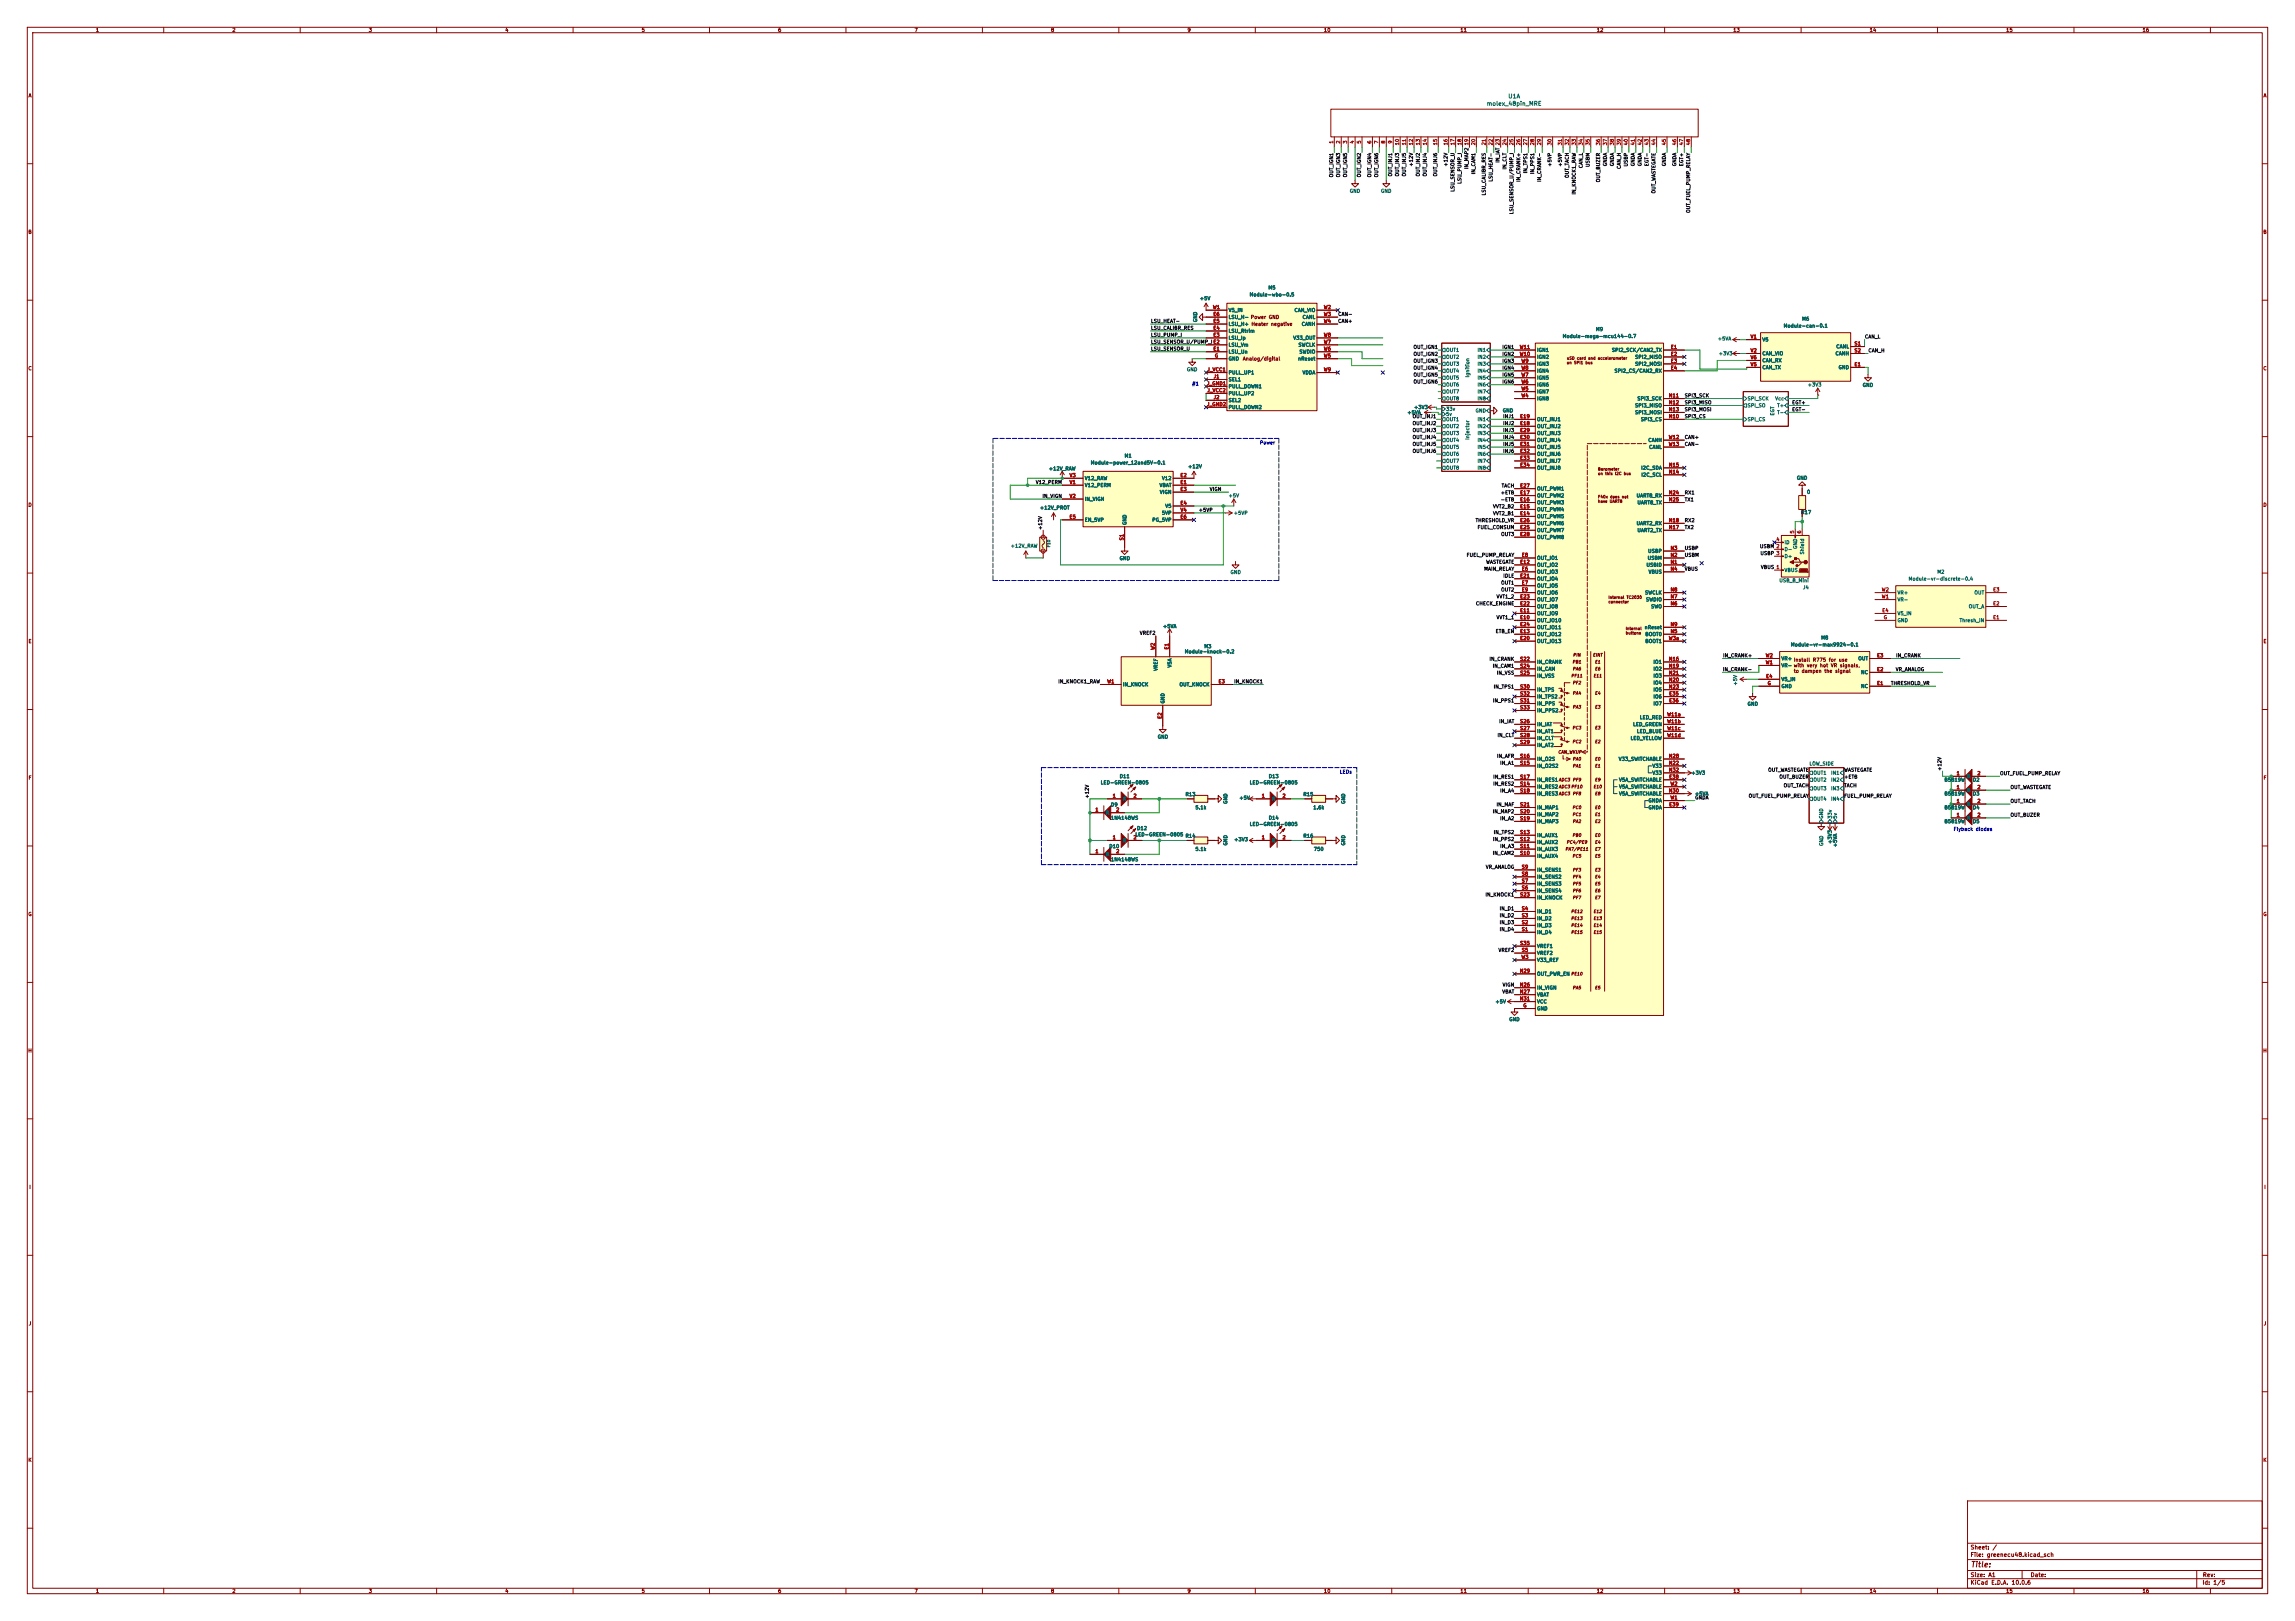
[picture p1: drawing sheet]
<svg xmlns="http://www.w3.org/2000/svg" width="841mm" height="594mm" viewBox="0 0 841 594" stroke-linecap="round" stroke-linejoin="round" font-family="sans-serif">
<defs><g id="words">
<text font-size="2" fill="#840000" x="722" y="574.8">Title:</text>
<g font-size="1.5" fill="#006464">
<text x="544.7" y="39.1">molex_48pin_MRE</text>
<text x="552.5" y="36.4">U1A</text>
</g>
<g font-size="1.5" fill="#840000">
<text x="721.9" y="568.1">Sheet: /</text>
<text x="721.9" y="570.8">File: greenecu48.kicad_sch</text>
<text x="721.9" y="581">KiCad E.D.A. 10.0.6</text>
<text x="721.9" y="578.2">Size: A1</text>
<text x="743.9" y="578.2">Date:</text>
<text x="806.9" y="581">Id: 1/5</text>
<text x="807" y="578.2">Rev:</text>
</g>
<g font-size="1.3" fill="#840000">
<text x="35" y="12">1</text>
<text x="85" y="12">2</text>
<text x="135" y="12">3</text>
<text x="185" y="12">4</text>
<text x="235" y="12">5</text>
<text x="285" y="12">6</text>
<text x="335" y="12">7</text>
<text x="385" y="12">8</text>
<text x="435" y="12">9</text>
<text x="485" y="12">10</text>
<text x="535" y="12">11</text>
<text x="585" y="12">12</text>
<text x="635" y="12">13</text>
<text x="685" y="12">14</text>
<text x="735" y="12">15</text>
<text x="785" y="12">16</text>
<text x="10.3" y="36">A</text>
<text x="829.3" y="36">A</text>
<text x="10.2" y="86">B</text>
<text x="829.2" y="86">B</text>
<text x="10.2" y="136">C</text>
<text x="455.3" y="132.4">Analog/digital</text>
<text x="829.2" y="136">C</text>
<text x="10.2" y="186">D</text>
<text x="829.2" y="186">D</text>
<text x="10.3" y="236">E</text>
<text x="829.3" y="236">E</text>
<text x="657.2" y="242.8">Install R775 for use</text>
<text x="657.2" y="246.8">to dampen the signal</text>
<text x="10.3" y="286">F</text>
<text x="829.3" y="286">F</text>
<text x="10.2" y="336">G</text>
<text x="829.2" y="336">G</text>
<text x="10.2" y="386">H</text>
<text x="829.2" y="386">H</text>
<text x="10.6" y="436">I</text>
<text x="829.6" y="436">I</text>
<text x="10.4" y="486">J</text>
<text x="829.4" y="486">J</text>
<text x="10.2" y="536">K</text>
<text x="829.2" y="536">K</text>
<text x="35" y="584">1</text>
<text x="85" y="584">2</text>
<text x="135" y="584">3</text>
<text x="185" y="584">4</text>
<text x="235" y="584">5</text>
<text x="285" y="584">6</text>
<text x="335" y="584">7</text>
<text x="385" y="584">8</text>
<text x="435" y="584">9</text>
<text x="485" y="584">10</text>
<text x="535" y="584">11</text>
<text x="585" y="584">12</text>
<text x="635" y="584">13</text>
<text x="685" y="584">14</text>
<text x="735" y="584">15</text>
<text x="785" y="584">16</text>
</g>
<g font-size="1.3" fill="#a90000">
<text x="488.8" y="52.8" transform="rotate(-90 488.8 52.8)">1</text>
<text x="491.4" y="52.8" transform="rotate(-90 491.4 52.8)">2</text>
<text x="493.9" y="52.8" transform="rotate(-90 493.9 52.8)">3</text>
<text x="496.4" y="52.8" transform="rotate(-90 496.4 52.8)">4</text>
<text x="499" y="52.8" transform="rotate(-90 499 52.8)">5</text>
<text x="502.8" y="52.8" transform="rotate(-90 502.8 52.8)">6</text>
<text x="505.3" y="52.8" transform="rotate(-90 505.3 52.8)">7</text>
<text x="507.9" y="52.8" transform="rotate(-90 507.9 52.8)">8</text>
<text x="510.4" y="52.8" transform="rotate(-90 510.4 52.8)">9</text>
<text x="512.9" y="53.4" transform="rotate(-90 512.9 53.4)">10</text>
<text x="515.5" y="53.4" transform="rotate(-90 515.5 53.4)">11</text>
<text x="518" y="53.4" transform="rotate(-90 518 53.4)">12</text>
<text x="520.6" y="53.4" transform="rotate(-90 520.6 53.4)">13</text>
<text x="523.1" y="53.4" transform="rotate(-90 523.1 53.4)">14</text>
<text x="526.9" y="53.4" transform="rotate(-90 526.9 53.4)">15</text>
<text x="530.7" y="53.4" transform="rotate(-90 530.7 53.4)">16</text>
<text x="533.3" y="53.4" transform="rotate(-90 533.3 53.4)">17</text>
<text x="535.8" y="53.4" transform="rotate(-90 535.8 53.4)">18</text>
<text x="538.3" y="53.4" transform="rotate(-90 538.3 53.4)">19</text>
<text x="540.9" y="53.4" transform="rotate(-90 540.9 53.4)">20</text>
<text x="544.7" y="53.4" transform="rotate(-90 544.7 53.4)">21</text>
<text x="547.2" y="53.4" transform="rotate(-90 547.2 53.4)">22</text>
<text x="552.3" y="53.4" transform="rotate(-90 552.3 53.4)">24</text>
<text x="554.9" y="53.4" transform="rotate(-90 554.9 53.4)">25</text>
<text x="557.4" y="53.4" transform="rotate(-90 557.4 53.4)">26</text>
<text x="559.9" y="53.4" transform="rotate(-90 559.9 53.4)">27</text>
<text x="562.5" y="53.4" transform="rotate(-90 562.5 53.4)">28</text>
<text x="565" y="53.4" transform="rotate(-90 565 53.4)">29</text>
<text x="568.8" y="53.4" transform="rotate(-90 568.8 53.4)">30</text>
<text x="572.6" y="53.4" transform="rotate(-90 572.6 53.4)">31</text>
<text x="575.2" y="53.4" transform="rotate(-90 575.2 53.4)">32</text>
<text x="577.7" y="53.4" transform="rotate(-90 577.7 53.4)">33</text>
<text x="580.3" y="53.4" transform="rotate(-90 580.3 53.4)">34</text>
<text x="582.8" y="53.4" transform="rotate(-90 582.8 53.4)">35</text>
<text x="586.6" y="53.4" transform="rotate(-90 586.6 53.4)">36</text>
<text x="589.1" y="53.4" transform="rotate(-90 589.1 53.4)">37</text>
<text x="591.7" y="53.4" transform="rotate(-90 591.7 53.4)">38</text>
<text x="594.2" y="53.4" transform="rotate(-90 594.2 53.4)">39</text>
<text x="596.8" y="53.4" transform="rotate(-90 596.8 53.4)">40</text>
<text x="599.3" y="53.4" transform="rotate(-90 599.3 53.4)">41</text>
<text x="601.8" y="53.4" transform="rotate(-90 601.8 53.4)">42</text>
<text x="604.4" y="53.4" transform="rotate(-90 604.4 53.4)">43</text>
<text x="606.9" y="53.4" transform="rotate(-90 606.9 53.4)">44</text>
<text x="610.7" y="53.4" transform="rotate(-90 610.7 53.4)">45</text>
<text x="614.5" y="53.4" transform="rotate(-90 614.5 53.4)">46</text>
<text x="617.1" y="53.4" transform="rotate(-90 617.1 53.4)">47</text>
<text x="619.6" y="53.4" transform="rotate(-90 619.6 53.4)">48</text>
<text x="444.3" y="113.5">W1</text>
<text x="485" y="113.5">W2</text>
<text x="444.5" y="118.6">E5</text>
<text x="444.5" y="116.1">E6</text>
<text x="485" y="116.1">W3</text>
<text x="485" y="118.6">W4</text>
<text x="444.5" y="123.7">E3</text>
<text x="444.5" y="121.1">E4</text>
<text x="485" y="123.7">W8</text>
<text x="641.3" y="124.3">V1</text>
<text x="444.5" y="128.8">E1</text>
<text x="444.5" y="126.2">E2</text>
<text x="445" y="131.3">G</text>
<text x="485" y="131.3">W5</text>
<text x="485" y="128.8">W6</text>
<text x="485" y="126.2">W7</text>
<text x="556.7" y="130.7">W10</text>
<text x="556.7" y="128.1">W11</text>
<text x="612.1" y="128.1">E1</text>
<text x="612.1" y="130.7">E2</text>
<text x="641.3" y="129.4">V2</text>
<text x="641.3" y="131.9">V6</text>
<text x="679.4" y="126.9">S1</text>
<text x="679.4" y="129.4">S2</text>
<text x="442.3" y="136.4">J_VCC1</text>
<text x="485" y="136.4">W9</text>
<text x="557.3" y="135.8">W8</text>
<text x="557.3" y="133.2">W9</text>
<text x="612.1" y="133.2">E3</text>
<text x="612.1" y="135.8">E4</text>
<text x="641.3" y="134.5">V5</text>
<text x="679.4" y="134.5">E1</text>
<text x="442.1" y="141.5">J_GND1</text>
<text x="444.6" y="138.9">J1</text>
<text x="557.3" y="143.4">W5</text>
<text x="557.3" y="140.8">W6</text>
<text x="557.3" y="138.3">W7</text>
<text x="442.1" y="149.1">J_GND2</text>
<text x="442.3" y="144">J_VCC2</text>
<text x="444.6" y="146.5">J2</text>
<text x="557.3" y="145.9">W4</text>
<text x="611.4" y="145.9">N11</text>
<text x="611.4" y="148.5">N12</text>
<text x="556.9" y="153.5">E19</text>
<text x="611.4" y="153.5">N10</text>
<text x="611.4" y="151">N13</text>
<text x="556.9" y="156.1">E18</text>
<text x="556.9" y="158.6">E29</text>
<text x="556.9" y="161.2">E30</text>
<text x="611.3" y="161.2">W12</text>
<text x="556.9" y="163.7">E31</text>
<text x="556.9" y="166.2">E32</text>
<text x="611.3" y="163.7">W13</text>
<text x="556.9" y="168.8">E33</text>
<text x="556.9" y="171.3">E34</text>
<text x="611.4" y="173.9">N14</text>
<text x="611.4" y="171.3">N15</text>
<text x="391.8" y="177.7">V1</text>
<text x="391.8" y="175.1">V3</text>
<text x="432.4" y="177.7">E1</text>
<text x="432.4" y="175.1">E2</text>
<text x="556.9" y="178.9">E27</text>
<text x="391.8" y="182.7">V2</text>
<text x="432.4" y="180.2">E3</text>
<text x="432.4" y="185.3">E4</text>
<text x="556.9" y="184">E16</text>
<text x="556.9" y="181.5">E17</text>
<text x="611.4" y="181.5">N24</text>
<text x="611.4" y="184">N25</text>
<text x="391.8" y="190.4">E5</text>
<text x="432.4" y="190.4">E6</text>
<text x="432.4" y="187.8">V4</text>
<text x="556.9" y="189.1">E14</text>
<text x="556.9" y="186.6">E15</text>
<text x="556.9" y="191.6">E26</text>
<text x="611.4" y="191.6">N18</text>
<text x="556.9" y="194.2">E25</text>
<text x="556.9" y="196.7">E28</text>
<text x="611.4" y="194.2">N17</text>
<text x="657.7" y="195.7" transform="rotate(-90 657.7 195.7)">5</text>
<text x="660.3" y="195.7" transform="rotate(-90 660.3 195.7)">6</text>
<text x="412" y="198.2" transform="rotate(-90 412 198.2)">S1</text>
<text x="612" y="201.8">N3</text>
<text x="650.8" y="198.6">4</text>
<text x="556.9" y="206.9">E12</text>
<text x="557.5" y="209.4">E6</text>
<text x="557.5" y="204.3">E8</text>
<text x="612" y="206.9">N1</text>
<text x="612" y="204.3">N2</text>
<text x="612" y="209.4">N4</text>
<text x="556.9" y="212">E21</text>
<text x="557.5" y="214.5">E7</text>
<text x="556.9" y="219.6">E23</text>
<text x="557.5" y="217">E9</text>
<text x="612" y="219.6">N7</text>
<text x="612" y="217">N8</text>
<text x="689.4" y="219.6">W1</text>
<text x="689.4" y="217">W2</text>
<text x="730.2" y="217">E3</text>
<text x="556.9" y="227.2">E10</text>
<text x="556.9" y="224.7">E11</text>
<text x="556.9" y="222.1">E22</text>
<text x="612" y="222.1">N6</text>
<text x="689.6" y="224.7">E4</text>
<text x="690.1" y="227.2">G</text>
<text x="730.2" y="227.2">E1</text>
<text x="730.2" y="222.1">E2</text>
<text x="556.9" y="232.3">E13</text>
<text x="556.9" y="229.7">E24</text>
<text x="612" y="232.3">N5</text>
<text x="612" y="229.7">N9</text>
<text x="423.4" y="238.3" transform="rotate(-90 423.4 238.3)">W2</text>
<text x="428.5" y="238.2" transform="rotate(-90 428.5 238.2)">E1</text>
<text x="556.9" y="234.8">E20</text>
<text x="611.4" y="234.8">W3a</text>
<text x="556.9" y="242.4">S22</text>
<text x="556.9" y="245">S24</text>
<text x="611.4" y="242.4">N16</text>
<text x="611.4" y="245">N19</text>
<text x="646.9" y="243.7">W1</text>
<text x="646.9" y="241.2">W2</text>
<text x="687.7" y="241.2">E3</text>
<text x="405.6" y="250.7">W1</text>
<text x="446.4" y="250.7">E3</text>
<text x="556.9" y="247.5">S25</text>
<text x="611.4" y="250.1">N20</text>
<text x="611.4" y="247.5">N21</text>
<text x="647" y="248.8">E4</text>
<text x="647.6" y="251.3">G</text>
<text x="687.7" y="251.3">E1</text>
<text x="687.7" y="246.2">E2</text>
<text x="556.9" y="252.6">S30</text>
<text x="556.9" y="257.7">S31</text>
<text x="556.9" y="255.1">S32</text>
<text x="611.4" y="252.6">N23</text>
<text x="611.5" y="255.1">E35</text>
<text x="611.5" y="257.7">E36</text>
<text x="425.9" y="263.6" transform="rotate(-90 425.9 263.6)">E2</text>
<text x="556.9" y="260.2">S33</text>
<text x="610.8" y="262.8">W11a</text>
<text x="556.9" y="265.3">S26</text>
<text x="556.9" y="267.8">S27</text>
<text x="610.8" y="265.3">W11b</text>
<text x="610.8" y="267.8">W11c</text>
<text x="556.9" y="270.4">S28</text>
<text x="556.9" y="272.9">S29</text>
<text x="610.8" y="270.4">W11d</text>
<text x="556.9" y="280.5">S15</text>
<text x="556.9" y="278">S16</text>
<text x="611.4" y="280.5">N22</text>
<text x="611.4" y="278">N28</text>
<text x="556.9" y="285.6">S17</text>
<text x="611.4" y="283.1">N32</text>
<text x="611.5" y="285.6">E38</text>
<text x="716.8" y="284.3">1</text>
<text x="724.4" y="284.3">2</text>
<text x="407.6" y="292.6">1</text>
<text x="415.2" y="292.6">2</text>
<text x="462.2" y="292.6">1</text>
<text x="469.8" y="292.6">2</text>
<text x="556.9" y="288.2">S14</text>
<text x="556.9" y="290.7">S18</text>
<text x="611.4" y="290.7">N30</text>
<text x="612" y="293.2">W1</text>
<text x="612" y="288.2">W2</text>
<text x="716.8" y="289.4">1</text>
<text x="724.4" y="289.4">2</text>
<text x="401.2" y="297.7">1</text>
<text x="408.8" y="297.7">2</text>
<text x="556.9" y="298.3">S20</text>
<text x="556.9" y="295.8">S21</text>
<text x="611.5" y="295.8">E39</text>
<text x="716.8" y="294.5">1</text>
<text x="716.8" y="299.6">1</text>
<text x="724.4" y="294.5">2</text>
<text x="724.4" y="299.6">2</text>
<text x="556.9" y="305.9">S13</text>
<text x="556.9" y="300.9">S19</text>
<text x="407.6" y="307.8">1</text>
<text x="415.2" y="307.8">2</text>
<text x="462.2" y="307.8">1</text>
<text x="469.8" y="307.8">2</text>
<text x="556.9" y="311">S11</text>
<text x="556.9" y="308.5">S12</text>
<text x="401.2" y="312.9">1</text>
<text x="408.8" y="312.9">2</text>
<text x="556.9" y="313.6">S10</text>
<text x="557.5" y="323.7">S7</text>
<text x="557.5" y="321.2">S8</text>
<text x="557.5" y="318.6">S9</text>
<text x="556.9" y="328.8">S23</text>
<text x="557.5" y="326.3">S6</text>
<text x="557.5" y="333.9">S4</text>
<text x="557.5" y="341.5">S1</text>
<text x="557.5" y="339">S2</text>
<text x="557.5" y="336.4">S3</text>
<text x="556.9" y="346.6">S35</text>
<text x="557.3" y="351.7">W3</text>
<text x="557.5" y="349.1">S5</text>
<text x="556.8" y="356.7">N29</text>
<text x="556.8" y="361.8">N26</text>
<text x="556.8" y="364.4">N27</text>
<text x="556.8" y="366.9">N31</text>
<text x="558" y="369.4">G</text>
</g>
<g font-size="1.3" fill="#0f0f0f">
<text x="549.8" y="59.8" transform="rotate(-90 549.8 59.8)">IN_IAT 23</text>
<text x="488.8" y="65.1" transform="rotate(-90 488.8 65.1)">OUT_IGN1</text>
<text x="491.4" y="65.1" transform="rotate(-90 491.4 65.1)">OUT_IGN3</text>
<text x="493.9" y="65.1" transform="rotate(-90 493.9 65.1)">OUT_IGN5</text>
<text x="499" y="65.1" transform="rotate(-90 499 65.1)">OUT_IGN2</text>
<text x="502.8" y="65.1" transform="rotate(-90 502.8 65.1)">OUT_IGN4</text>
<text x="505.3" y="65.1" transform="rotate(-90 505.3 65.1)">OUT_IGN6</text>
<text x="510.4" y="64.8" transform="rotate(-90 510.4 64.8)">OUT_INJ1</text>
<text x="513" y="64.8" transform="rotate(-90 513 64.8)">OUT_INJ3</text>
<text x="515.5" y="64.8" transform="rotate(-90 515.5 64.8)">OUT_INJ5</text>
<text x="518" y="61.2" transform="rotate(-90 518 61.2)">+12V</text>
<text x="520.6" y="64.8" transform="rotate(-90 520.6 64.8)">OUT_INJ2</text>
<text x="523.1" y="64.8" transform="rotate(-90 523.1 64.8)">OUT_INJ4</text>
<text x="526.9" y="64.8" transform="rotate(-90 526.9 64.8)">OUT_INJ6</text>
<text x="530.7" y="61.2" transform="rotate(-90 530.7 61.2)">+12V</text>
<text x="538.4" y="62.1" transform="rotate(-90 538.4 62.1)">IN_MAP2</text>
<text x="540.9" y="64" transform="rotate(-90 540.9 64)">IN_CAM1</text>
<text x="552.3" y="62.3" transform="rotate(-90 552.3 62.3)">IN_CLT</text>
<text x="559.9" y="63.7" transform="rotate(-90 559.9 63.7)">IN_TPS1</text>
<text x="562.5" y="64" transform="rotate(-90 562.5 64)">IN_PPS1</text>
<text x="568.8" y="61.2" transform="rotate(-90 568.8 61.2)">+5VP</text>
<text x="572.6" y="61.2" transform="rotate(-90 572.6 61.2)">+5VP</text>
<text x="575.2" y="65.4" transform="rotate(-90 575.2 65.4)">OUT_TACH</text>
<text x="580.3" y="61.8" transform="rotate(-90 580.3 61.8)">CAN_L</text>
<text x="582.8" y="61.4" transform="rotate(-90 582.8 61.4)">USBM</text>
<text x="589.2" y="61.1" transform="rotate(-90 589.2 61.1)">GNDA</text>
<text x="591.7" y="61.1" transform="rotate(-90 591.7 61.1)">GNDA</text>
<text x="594.2" y="62.1" transform="rotate(-90 594.2 62.1)">CAN_H</text>
<text x="596.8" y="61.2" transform="rotate(-90 596.8 61.2)">USBP</text>
<text x="599.3" y="61.1" transform="rotate(-90 599.3 61.1)">GNDA</text>
<text x="601.9" y="61.1" transform="rotate(-90 601.9 61.1)">GNDA</text>
<text x="604.4" y="61.1" transform="rotate(-90 604.4 61.1)">EGT-</text>
<text x="610.7" y="61.1" transform="rotate(-90 610.7 61.1)">GNDA</text>
<text x="614.6" y="61.1" transform="rotate(-90 614.6 61.1)">GNDA</text>
<text x="617.1" y="61.1" transform="rotate(-90 617.1 61.1)">EGT+</text>
<text x="533.3" y="70.4" transform="rotate(-90 533.3 70.4)">LSU_SENSOR_U</text>
<text x="535.8" y="67.5" transform="rotate(-90 535.8 67.5)">LSU_PUMP_I</text>
<text x="544.7" y="71.8" transform="rotate(-90 544.7 71.8)">LSU_CALIBR_RES</text>
<text x="547.2" y="66.8" transform="rotate(-90 547.2 66.8)">LSU_HEAT-</text>
<text x="557.4" y="66.8" transform="rotate(-90 557.4 66.8)">IN_CRANK+</text>
<text x="565" y="66.8" transform="rotate(-90 565 66.8)">IN_CRANK-</text>
<text x="577.7" y="71.5" transform="rotate(-90 577.7 71.5)">IN_KNOCK1_RAW</text>
<text x="586.6" y="66.9" transform="rotate(-90 586.6 66.9)">OUT_BUZER</text>
<text x="606.9" y="71" transform="rotate(-90 606.9 71)">OUT_WASTEGATE</text>
<text x="554.9" y="78.7" transform="rotate(-90 554.9 78.7)">LSU_SENSOR_U/PUMP_I</text>
<text x="619.6" y="78.2" transform="rotate(-90 619.6 78.2)">OUT_FUEL_PUMP_RELAY</text>
<text x="421.6" y="118.6">LSU_HEAT-</text>
<text x="490.2" y="116.1">CAN-</text>
<text x="490.2" y="118.6">CAN+</text>
<text x="421.6" y="121.2">LSU_CALIBR_RES</text>
<text x="421.6" y="123.7">LSU_PUMP_I</text>
<text x="683.2" y="124.3">CAN_L</text>
<text x="421.6" y="126.2">LSU_SENSOR_U/PUMP_IE2</text>
<text x="421.6" y="128.8">LSU_SENSOR_U</text>
<text x="517.8" y="130.7">OUT_IGN2</text>
<text x="517.8" y="128.1">OUT_IGN1</text>
<text x="550.3" y="130.7">IGN2</text>
<text x="550.3" y="128.1">IGN1</text>
<text x="684.5" y="129.4">CAN_H</text>
<text x="517.8" y="135.8">OUT_IGN4</text>
<text x="517.8" y="133.2">OUT_IGN3</text>
<text x="550.3" y="135.8">IGN4</text>
<text x="550.3" y="133.2">IGN3</text>
<text x="517.8" y="138.3">OUT_IGN5</text>
<text x="517.8" y="140.8">OUT_IGN6</text>
<text x="550.3" y="138.3">IGN5</text>
<text x="550.3" y="140.8">IGN6</text>
<text x="617.2" y="145.9">SPI3_SCK</text>
<text x="617.2" y="148.5">SPI3_MISO</text>
<text x="656.6" y="148.5">EGT+</text>
<text x="517.5" y="153.5">OUT_INJ1</text>
<text x="550.7" y="153.5">INJ1</text>
<text x="617.2" y="151">SPI3_MOSI</text>
<text x="617.2" y="153.5">SPI3_CS</text>
<text x="656.6" y="151">EGT-</text>
<text x="517.5" y="156.1">OUT_INJ2</text>
<text x="517.5" y="161.2">OUT_INJ4</text>
<text x="517.5" y="158.6">OUT_INJ3</text>
<text x="550.7" y="156.1">INJ2</text>
<text x="550.7" y="158.6">INJ3</text>
<text x="550.7" y="161.2">INJ4</text>
<text x="617.2" y="161.2">CAN+</text>
<text x="517.5" y="163.7">OUT_INJ5</text>
<text x="517.5" y="166.2">OUT_INJ6</text>
<text x="550.7" y="166.2">INJ6</text>
<text x="550.7" y="163.7">INJ5</text>
<text x="617.2" y="163.7">CAN-</text>
<text x="379.4" y="177.7">V12_PERM</text>
<text x="550.1" y="178.9">TACH</text>
<text x="381.8" y="182.8">IN_VIGN</text>
<text x="443.2" y="180.2">VIGN</text>
<text x="549.8" y="184">-ETB</text>
<text x="549.8" y="181.5">+ETB</text>
<text x="617.2" y="184">TX1</text>
<text x="617.2" y="181.5">RX1</text>
<text x="439.1" y="187.8">+5VP</text>
<text x="540.6" y="191.6">THRESHOLD_VR</text>
<text x="547" y="189.1">VVT2_B1</text>
<text x="547" y="186.6">VVT2_B2</text>
<text x="617.2" y="191.6">RX2</text>
<text x="382.1" y="194.3" transform="rotate(-90 382.1 194.3)">+12V</text>
<text x="541.3" y="194.2">FUEL_CONSUM</text>
<text x="549.9" y="196.7">OUT3</text>
<text x="617.2" y="194.2">TX2</text>
<text x="617.2" y="201.8">USBP</text>
<text x="644.8" y="201.2">USBM 2</text>
<text x="644.9" y="203.7">USBP 3</text>
<text x="537.3" y="204.3">FUEL_PUMP_RELAY</text>
<text x="543.7" y="209.4">MAIN_RELAY</text>
<text x="544.4" y="206.9">WASTEGATE</text>
<text x="617.2" y="204.3">USBM</text>
<text x="617.2" y="209.4">VBUS</text>
<text x="645.1" y="208.8">VBUS 1</text>
<text x="549.9" y="214.5">OUT1</text>
<text x="550.7" y="212">IDLE</text>
<text x="548.2" y="219.6">VVT1_2</text>
<text x="549.9" y="217">OUT2</text>
<text x="540.7" y="222.1">CHECK_ENGINE</text>
<text x="548.2" y="227.2">VVT1_1</text>
<text x="417.5" y="232.9">VREF2</text>
<text x="547.9" y="232.3">ETB_EN</text>
<text x="545.6" y="242.4">IN_CRANK</text>
<text x="546.8" y="245">IN_CAM1</text>
<text x="631.2" y="241.2">IN_CRANK+</text>
<text x="694.7" y="241.2">IN_CRANK</text>
<text x="387.6" y="250.7">IN_KNOCK1_RAW</text>
<text x="452.1" y="250.7">IN_KNOCK1</text>
<text x="548.4" y="247.5">IN_VSS</text>
<text x="631.2" y="246.3">IN_CRANK-</text>
<text x="692.8" y="251.3">THRESHOLD_VR</text>
<text x="694.5" y="246.3">VR_ANALOG</text>
<text x="546.9" y="257.7">IN_PPS1</text>
<text x="547.2" y="252.6">IN_TPS1</text>
<text x="549.2" y="265.3">IN_IAT</text>
<text x="548.6" y="270.4">IN_CLT</text>
<text x="548.4" y="278">IN_AFR</text>
<text x="549.6" y="280.5">IN_A1</text>
<text x="547" y="285.6">IN_RES1</text>
<text x="647.8" y="283.1">OUT_WASTEGATE</text>
<text x="651.9" y="285.6">OUT_BUZER</text>
<text x="675.6" y="283.1">WASTEGATE</text>
<text x="675.6" y="285.6">+ETB</text>
<text x="711.7" y="282.6" transform="rotate(-90 711.7 282.6)">+12V</text>
<text x="732.8" y="284.4">OUT_FUEL_PUMP_RELAY</text>
<text x="399.3" y="292.8" transform="rotate(-90 399.3 292.8)">+12V</text>
<text x="547" y="288.2">IN_RES2</text>
<text x="549.6" y="290.7">IN_A4</text>
<text x="621" y="293.2">GNDA</text>
<text x="640.6" y="292.6">OUT_FUEL_PUMP_RELAY</text>
<text x="653.5" y="288.8">OUT_TACH</text>
<text x="675.6" y="292.6">FUEL_PUMP_RELAY</text>
<text x="675.6" y="288.8">TACH</text>
<text x="736.6" y="289.4">OUT_WASTEGATE</text>
<text x="546.8" y="298.3">IN_MAP2</text>
<text x="548.2" y="295.8">IN_MAF</text>
<text x="736.6" y="299.6">OUT_BUZER</text>
<text x="736.6" y="294.5">OUT_TACH</text>
<text x="547.2" y="305.9">IN_TPS2</text>
<text x="549.6" y="300.9">IN_A2</text>
<text x="546.9" y="308.5">IN_PPS2</text>
<text x="549.6" y="311">IN_A3</text>
<text x="546.8" y="313.6">IN_CAM2</text>
<text x="544.3" y="318.6">VR_ANALOG</text>
<text x="544.2" y="328.8">IN_KNOCK1</text>
<text x="549.4" y="333.9">IN_D1</text>
<text x="549.4" y="336.4">IN_D2</text>
<text x="549.4" y="339">IN_D3</text>
<text x="549.4" y="341.5">IN_D4</text>
<text x="549" y="349.1">VREF2</text>
<text x="550.3" y="364.4">VBAT</text>
<text x="550.5" y="361.8">VIGN</text>
</g>
<g font-size="1.3" fill="#006464">
<text x="494.5" y="70.9">GND</text>
<text x="505.9" y="70.9">GND</text>
<text x="464.6" y="106.4">M5</text>
<text x="439.5" y="110.3">+5V</text>
<text x="457.7" y="108.9">Module-wbo-0.5</text>
<text x="439" y="118.2" transform="rotate(-90 439 118.2)">GND</text>
<text x="450.1" y="119.7">LSU_H+ Heater negative</text>
<text x="450.1" y="117.2">LSU_H- Power GND</text>
<text x="450.1" y="114.6">V5_IN</text>
<text x="450.1" y="119.7">LSU_H+</text>
<text x="450.1" y="117.2">LSU_H-</text>
<text x="474.2" y="114.6">CAN_VIO</text>
<text x="476.8" y="119.7">CANH</text>
<text x="477.1" y="117.2">CANL</text>
<text x="660.2" y="117.8">M6</text>
<text x="450.1" y="124.8">LSU_Ip</text>
<text x="450.1" y="122.2">LSU_Rtrim</text>
<text x="473.8" y="124.8">V33_OUT</text>
<text x="572.5" y="124.2">Module-mega-mcu144-0.7</text>
<text x="584.6" y="121.6">M9</text>
<text x="629.3" y="125.1">+5VA</text>
<text x="645.6" y="125.4">V5</text>
<text x="653.4" y="120.3">Module-can-0.1</text>
<text x="450.1" y="129.9">LSU_Un</text>
<text x="450.1" y="127.3">LSU_Vm</text>
<text x="475.6" y="127.3">SWCLK</text>
<text x="476" y="129.9">SWDIO</text>
<text x="529.8" y="131.8">OUT2</text>
<text x="529.8" y="129.2">OUT1</text>
<text x="541.3" y="129.2">IN1</text>
<text x="541.3" y="131.8">IN2</text>
<text x="563.1" y="131.8">IGN2</text>
<text x="563.1" y="129.2">IGN1</text>
<text x="590.5" y="129.2">SPI2_SCK/CAN2_TX</text>
<text x="599" y="131.8">SPI2_MISO</text>
<text x="629.7" y="130.5">+3V3</text>
<text x="645.6" y="130.5">CAN_VIO</text>
<text x="672.4" y="130.5">CANH</text>
<text x="672.7" y="128">CANL</text>
<text x="434.8" y="136.4">GND</text>
<text x="450.1" y="132.4">GND</text>
<text x="450.1" y="137.5">PULL_UP1</text>
<text x="475.5" y="132.4">nReset</text>
<text x="477.1" y="137.5">VDDA</text>
<text x="529.8" y="136.9">OUT4</text>
<text x="529.8" y="134.3">OUT3</text>
<text x="541.3" y="136.9">IN4</text>
<text x="541.3" y="134.3">IN3</text>
<text x="563.1" y="136.9">IGN4</text>
<text x="563.1" y="134.3">IGN3</text>
<text x="591.4" y="136.9">SPI2_CS/CAN2_RX</text>
<text x="599" y="134.3">SPI2_MOSI</text>
<text x="645.6" y="135.6">CAN_TX</text>
<text x="645.6" y="133">CAN_RX</text>
<text x="673.6" y="135.6">GND</text>
<text x="450.1" y="140">SEL1</text>
<text x="450.1" y="142.6">PULL_DOWN1</text>
<text x="529.8" y="139.4">OUT5</text>
<text x="529.8" y="141.9">OUT6</text>
<text x="538.7" y="138.5" transform="rotate(-90 538.7 138.5)">Ignition</text>
<text x="541.3" y="141.9">IN6</text>
<text x="541.3" y="139.4">IN5</text>
<text x="563.1" y="141.9">IGN6</text>
<text x="563.1" y="139.4">IGN5</text>
<text x="662.3" y="141.9">+3V3</text>
<text x="682.4" y="142.1">GND</text>
<text x="450.1" y="147.6">SEL2</text>
<text x="450.1" y="145.1">PULL_UP2</text>
<text x="529.8" y="144.5">OUT7</text>
<text x="529.8" y="147">OUT8</text>
<text x="541.3" y="144.5">IN7</text>
<text x="541.3" y="147">IN8</text>
<text x="563.1" y="147">IGN8</text>
<text x="563.1" y="144.5">IGN7</text>
<text x="599" y="149.6">SPI3_MISO</text>
<text x="599.9" y="147">SPI3_SCK</text>
<text x="640.2" y="149.6">SPI_SO</text>
<text x="640.2" y="147">SPI_SCK</text>
<text x="650.4" y="147">Vcc</text>
<text x="651.1" y="149.6">T+</text>
<text x="450.1" y="150.2">PULL_DOWN2</text>
<text x="515.6" y="152.1">+5VA</text>
<text x="518" y="150.2">+3V3</text>
<text x="529.8" y="154.6">OUT1</text>
<text x="529.8" y="150.8">33v</text>
<text x="529.8" y="152.7">5v</text>
<text x="540.5" y="151.5">GND</text>
<text x="541.3" y="154.6">IN1</text>
<text x="550.5" y="151.4">GND</text>
<text x="563.1" y="154.6">OUT_INJ1</text>
<text x="599" y="152.1">SPI3_MOSI</text>
<text x="601.1" y="154.6">SPI3_CS</text>
<text x="640.2" y="154.6">SPI_CS</text>
<text x="650.5" y="152.4" transform="rotate(-90 650.5 152.4)">EGT</text>
<text x="651.1" y="152.1">T-</text>
<text x="529.8" y="159.7">OUT3</text>
<text x="529.8" y="157.2">OUT2</text>
<text x="538.7" y="161.3" transform="rotate(-90 538.7 161.3)">Injector</text>
<text x="541.3" y="157.2">IN2</text>
<text x="541.3" y="159.7">IN3</text>
<text x="563.1" y="157.2">OUT_INJ2</text>
<text x="563.1" y="159.7">OUT_INJ3</text>
<text x="411.9" y="168">M1</text>
<text x="529.8" y="162.3">OUT4</text>
<text x="529.8" y="167.3">OUT6</text>
<text x="529.8" y="164.8">OUT5</text>
<text x="541.3" y="167.3">IN6</text>
<text x="541.3" y="164.8">IN5</text>
<text x="541.3" y="162.3">IN4</text>
<text x="563.1" y="162.3">OUT_INJ4</text>
<text x="563.1" y="164.8">OUT_INJ5</text>
<text x="563.1" y="167.3">OUT_INJ6</text>
<text x="603.8" y="162.3">CANH</text>
<text x="604.1" y="164.8">CANL</text>
<text x="384.2" y="172.7">+12V_RAW</text>
<text x="399.5" y="170.5">Module-power_12and5V-0.1</text>
<text x="435.2" y="171.9">+12V</text>
<text x="529.8" y="169.9">OUT7</text>
<text x="529.8" y="172.4">OUT8</text>
<text x="541.3" y="169.9">IN7</text>
<text x="541.3" y="172.4">IN8</text>
<text x="563.1" y="169.9">OUT_INJ7</text>
<text x="563.1" y="172.4">OUT_INJ8</text>
<text x="601.2" y="172.4">I2C_SDA</text>
<text x="397.4" y="178.8">V12_PERM</text>
<text x="397.4" y="176.2">V12_RAW</text>
<text x="424.7" y="178.8">VBAT</text>
<text x="425.7" y="176.2">V12</text>
<text x="601.3" y="175">I2C_SCL</text>
<text x="658.3" y="176.1">GND</text>
<text x="397.4" y="183.8">IN_VIGN</text>
<text x="424.9" y="181.3">VIGN</text>
<text x="450.1" y="182.6">+5V</text>
<text x="563.1" y="185.1">OUT_PWM3</text>
<text x="563.1" y="182.6">OUT_PWM2</text>
<text x="563.1" y="180">OUT_PWM1</text>
<text x="599.6" y="182.6">UART8_RX</text>
<text x="599.9" y="185.1">UART8_TX</text>
<text x="662" y="181.3">0</text>
<text x="380.9" y="187">+12V_PROT</text>
<text x="397.4" y="191.5">EN_5VP</text>
<text x="422.1" y="191.5">PG_5VP</text>
<text x="425.6" y="188.9">5VP</text>
<text x="426.9" y="186.4">V5</text>
<text x="452" y="188.9">+5VP</text>
<text x="563.1" y="190.2">OUT_PWM5</text>
<text x="563.1" y="187.7">OUT_PWM4</text>
<text x="659.9" y="188.7">R17</text>
<text x="413.1" y="192.6" transform="rotate(-90 413.1 192.6)">GND</text>
<text x="563.1" y="195.3">OUT_PWM7</text>
<text x="563.1" y="192.7">OUT_PWM6</text>
<text x="563.1" y="197.8">OUT_PWM8</text>
<text x="599.6" y="192.7">UART2_RX</text>
<text x="599.9" y="195.3">UART2_TX</text>
<text x="370.2" y="201">+12V_RAW</text>
<text x="603.8" y="202.9">USBP</text>
<text x="653.8" y="202.3">D-</text>
<text x="653.8" y="199.7">ID</text>
<text x="658.8" y="201.3" transform="rotate(-90 658.8 201.3)">GND</text>
<text x="661.4" y="203.3" transform="rotate(-90 661.4 203.3)">Shield</text>
<text x="410.1" y="205.6">GND</text>
<text x="563.1" y="205.4">OUT_IO1</text>
<text x="563.1" y="208">OUT_IO2</text>
<text x="603.2" y="208">USBID</text>
<text x="603.6" y="205.4">USBM</text>
<text x="653.8" y="209.9">VBUS</text>
<text x="653.8" y="204.8">D+</text>
<text x="450.7" y="210.6">GND</text>
<text x="563.1" y="210.5">OUT_IO3</text>
<text x="563.1" y="215.6">OUT_IO5</text>
<text x="563.1" y="213.1">OUT_IO4</text>
<text x="604" y="210.5">VBUS</text>
<text x="651.9" y="213.7">USB_B_Mini</text>
<text x="699.2" y="213.1">Module-vr-discrete-0.4</text>
<text x="709.7" y="210.5">M2</text>
<text x="563.1" y="218.1">OUT_IO6</text>
<text x="563.1" y="220.7">OUT_IO7</text>
<text x="602.6" y="218.1">SWCLK</text>
<text x="603" y="220.7">SWDIO</text>
<text x="660.5" y="216.2">J4</text>
<text x="695.2" y="220.7">VR-</text>
<text x="695.2" y="218.1">VR+</text>
<text x="723.3" y="218.1">OUT</text>
<text x="563.1" y="225.8">OUT_IO9</text>
<text x="563.1" y="223.2">OUT_IO8</text>
<text x="604.9" y="223.2">SWO</text>
<text x="695.2" y="225.8">V5_IN</text>
<text x="721.3" y="223.2">OUT_A</text>
<text x="426" y="230.5">+5VA</text>
<text x="563.1" y="228.3">OUT_IO10</text>
<text x="563.1" y="233.4">OUT_IO12</text>
<text x="563.1" y="230.8">OUT_IO11</text>
<text x="602.5" y="230.8">nReset</text>
<text x="602.8" y="233.4">BOOT0</text>
<text x="695.2" y="228.3">GND</text>
<text x="717.9" y="228.3">Thresh_IN</text>
<text x="434" y="239.7">Module-knock-0.2</text>
<text x="441.1" y="237.8">M3</text>
<text x="563.1" y="235.9">OUT_IO13</text>
<text x="602.8" y="235.9">BOOT1</text>
<text x="656.1" y="237.2">Module-vr-max9924-0.1</text>
<text x="667.2" y="234.6">M8</text>
<text x="424.5" y="246" transform="rotate(-90 424.5 246)">VREF</text>
<text x="429.6" y="244.8" transform="rotate(-90 429.6 244.8)">V5A</text>
<text x="563.1" y="243.5">IN_CRANK</text>
<text x="605.7" y="243.5">IO1</text>
<text x="652.6" y="244.8">VR- with very hot VR signals,</text>
<text x="652.6" y="242.3">VR+</text>
<text x="652.6" y="244.8">VR-</text>
<text x="680.8" y="242.3">OUT</text>
<text x="411.3" y="251.8">IN_KNOCK</text>
<text x="432.1" y="251.8">OUT_KNOCK</text>
<text x="563.1" y="246.1">IN_CAM</text>
<text x="563.1" y="248.6">IN_VSS</text>
<text x="605.7" y="246.1">IO2</text>
<text x="605.7" y="251.2">IO4</text>
<text x="605.7" y="248.6">IO3</text>
<text x="636.8" y="251.3" transform="rotate(-90 636.8 251.3)">+5V</text>
<text x="652.6" y="249.9">V5_IN</text>
<text x="681.8" y="247.3">NC</text>
<text x="427" y="258" transform="rotate(-90 427 258)">GND</text>
<text x="563.1" y="253.7">IN_TPS</text>
<text x="563.1" y="256.2">IN_TPS2</text>
<text x="605.7" y="256.2">IO6</text>
<text x="605.7" y="253.7">IO5</text>
<text x="652.6" y="252.4">GND</text>
<text x="681.8" y="252.4">NC</text>
<text x="563.1" y="258.8">IN_PPS</text>
<text x="563.1" y="261.3">IN_PPS2</text>
<text x="600.8" y="263.9">LED_RED</text>
<text x="605.7" y="258.8">IO7</text>
<text x="640.2" y="258.9">GND</text>
<text x="563.1" y="266.4">IN_IAT</text>
<text x="563.1" y="268.9">IN_AT1</text>
<text x="598.3" y="266.4">LED_GREEN</text>
<text x="599.7" y="268.9">LED_BLUE</text>
<text x="424.1" y="271">GND</text>
<text x="563.1" y="271.5">IN_CLT</text>
<text x="563.1" y="274">IN_AT2</text>
<text x="597.4" y="271.5">LED_YELLOW</text>
<text x="563.1" y="281.6">IN_O2S2</text>
<text x="563.1" y="279.1">IN_O2S</text>
<text x="593" y="279.1">V33_SWITCHABLE</text>
<text x="605.4" y="281.6">V33</text>
<text x="662.9" y="280.8">LOW_SIDE</text>
<text x="403.2" y="287.7">LED-GREEN-0805</text>
<text x="410.1" y="285.4">D11</text>
<text x="457.8" y="287.7">LED-GREEN-0805</text>
<text x="464.8" y="285.4">D13</text>
<text x="563.1" y="286.7">IN_RES1</text>
<text x="593.1" y="286.7">V5A_SWITCHABLE</text>
<text x="605.4" y="284.2">V33</text>
<text x="619.6" y="284.2">+3V3</text>
<text x="664.4" y="284.2">OUT1</text>
<text x="664.4" y="286.7">OUT2</text>
<text x="670.8" y="284.2">IN1</text>
<text x="670.8" y="286.7">IN2</text>
<text x="712.4" y="286.7">B5819W</text>
<text x="720.6" y="285.4">K</text>
<text x="720.8" y="285.4">A</text>
<text x="722.8" y="286.7">D2</text>
<text x="411.3" y="293.7">A</text>
<text x="411.4" y="293.7">K</text>
<text x="434.3" y="292">R13</text>
<text x="454" y="293.3">+5V</text>
<text x="465.9" y="293.7">A</text>
<text x="466" y="293.7">K</text>
<text x="477.5" y="292">R15</text>
<text x="563.1" y="289.3">IN_RES2</text>
<text x="563.1" y="291.8">IN_RES3</text>
<text x="593.1" y="291.8">V5A_SWITCHABLE</text>
<text x="593.1" y="289.3">V5A_SWITCHABLE</text>
<text x="621" y="291.8">+5VA</text>
<text x="664.4" y="293.7">OUT4</text>
<text x="664.4" y="289.9">OUT3</text>
<text x="670.8" y="293.7">IN4</text>
<text x="670.8" y="289.9">IN3</text>
<text x="712.4" y="291.8">B5819W</text>
<text x="720.6" y="290.5">K</text>
<text x="720.8" y="290.5">A</text>
<text x="722.8" y="291.8">D3</text>
<text x="405" y="298.8">K</text>
<text x="405.2" y="298.8">A</text>
<text x="406.9" y="295.8">D9</text>
<text x="437.9" y="296.9">5.1k</text>
<text x="450" y="294.7" transform="rotate(-90 450 294.7)">GND</text>
<text x="481.1" y="296.9">1.6k</text>
<text x="493.2" y="294.7" transform="rotate(-90 493.2 294.7)">GND</text>
<text x="563.1" y="299.4">IN_MAP2</text>
<text x="563.1" y="296.9">IN_MAP1</text>
<text x="603.9" y="296.9">GNDA</text>
<text x="603.9" y="294.3">GNDA</text>
<text x="712.4" y="296.9">B5819W</text>
<text x="720.6" y="295.6">K</text>
<text x="720.8" y="295.6">A</text>
<text x="722.8" y="296.9">D4</text>
<text x="407" y="300.7">1N4148WS</text>
<text x="416.5" y="304.5">D12</text>
<text x="457.8" y="303">LED-GREEN-0805</text>
<text x="464.8" y="300.7">D14</text>
<text x="563.1" y="302">IN_MAP3</text>
<text x="668.3" y="300.2" transform="rotate(-90 668.3 300.2)">GND</text>
<text x="671.5" y="300.2" transform="rotate(-90 671.5 300.2)">33v</text>
<text x="673.4" y="300.2" transform="rotate(-90 673.4 300.2)">5v</text>
<text x="712.4" y="302">B5819W</text>
<text x="720.6" y="300.7">K</text>
<text x="720.8" y="300.7">A</text>
<text x="722.8" y="302">D5</text>
<text x="406.3" y="311.1">D10</text>
<text x="411.3" y="308.9">A</text>
<text x="411.4" y="308.9">K</text>
<text x="415.9" y="306.8">LED-GREEN-0805</text>
<text x="434.3" y="307.3">R14</text>
<text x="450" y="310" transform="rotate(-90 450 310)">GND</text>
<text x="452.1" y="308.6">+3V3</text>
<text x="465.9" y="308.9">A</text>
<text x="466" y="308.9">K</text>
<text x="477.5" y="307.3">R16</text>
<text x="493.2" y="310" transform="rotate(-90 493.2 310)">GND</text>
<text x="563.1" y="309.6">IN_AUX2</text>
<text x="563.1" y="307">IN_AUX1</text>
<text x="668.4" y="310.2" transform="rotate(-90 668.4 310.2)">GND</text>
<text x="671.5" y="309.4" transform="rotate(-90 671.5 309.4)">+3V3</text>
<text x="673.4" y="310.6" transform="rotate(-90 673.4 310.6)">+5VA</text>
<text x="405" y="314">K</text>
<text x="405.2" y="314">A</text>
<text x="407" y="315.9">1N4148WS</text>
<text x="437.9" y="312.1">5.1k</text>
<text x="481.3" y="312.1">750</text>
<text x="563.1" y="314.7">IN_AUX4</text>
<text x="563.1" y="312.1">IN_AUX3</text>
<text x="563.1" y="322.3">IN_SENS2</text>
<text x="563.1" y="319.7">IN_SENS1</text>
<text x="563.1" y="327.4">IN_SENS4</text>
<text x="563.1" y="324.8">IN_SENS3</text>
<text x="563.1" y="329.9">IN_KNOCK</text>
<text x="563.1" y="335">IN_D1</text>
<text x="563.1" y="340.1">IN_D3</text>
<text x="563.1" y="337.5">IN_D2</text>
<text x="563.1" y="342.6">IN_D4</text>
<text x="563.1" y="347.7">VREF1</text>
<text x="563.1" y="350.2">VREF2</text>
<text x="563.1" y="352.8">V33_REF</text>
<text x="563.1" y="357.8">OUT_PWR_EN</text>
<text x="563.1" y="362.9">IN_VIGN</text>
<text x="563.1" y="365.5">VBAT</text>
<text x="547.8" y="368">+5V</text>
<text x="563.1" y="370.5">GND</text>
<text x="563.1" y="368">VCC</text>
<text x="552.9" y="374.5">GND</text>
</g>
<g font-size="1.3" fill="#0000c2">
<text x="436.7" y="141.6">#1</text>
<text x="461.5" y="163.2">Power</text>
<text x="490.8" y="283.8">LEDs</text>
<text x="715.7" y="304.8">Flyback diodes</text>
</g>
<g font-size="1.1" fill="#840000">
<text x="576.1" y="243.4">PB1</text>
<text x="576.1" y="245.9">PA6</text>
<text x="576.3" y="240.9">PIN</text>
<text x="583.6" y="240.9">EINT</text>
<text x="584.3" y="243.4">E1</text>
<text x="584.3" y="245.9">E6</text>
<text x="575.6" y="248.5">PF11</text>
<text x="576.1" y="251">PF2</text>
<text x="583.8" y="248.5">E11</text>
<text x="576.1" y="254.8">PA4</text>
<text x="584.3" y="254.8">E4</text>
<text x="576.1" y="259.9">PA3</text>
<text x="584.3" y="259.9">E3</text>
<text x="576.1" y="267.5">PC3</text>
<text x="584.3" y="267.5">E3</text>
<text x="576.1" y="272.6">PC2</text>
<text x="584.3" y="272.6">E2</text>
<text x="570.8" y="276.4">CAN_WKUP</text>
<text x="576.1" y="279">PA0</text>
<text x="576.1" y="281.5">PA1</text>
<text x="584.3" y="279">E0</text>
<text x="584.3" y="281.5">E1</text>
<text x="571" y="286.6">ADC3 PF9</text>
<text x="584.3" y="286.6">E9</text>
<text x="571" y="289.1">ADC3 PF10</text>
<text x="571" y="291.7">ADC3 PF8</text>
<text x="583.8" y="289.1">E10</text>
<text x="584.3" y="291.7">E8</text>
<text x="576.1" y="296.7">PC0</text>
<text x="576.1" y="299.3">PC1</text>
<text x="584.3" y="296.7">E0</text>
<text x="584.3" y="299.3">E1</text>
<text x="576.1" y="301.8">PA2</text>
<text x="584.3" y="301.8">E2</text>
<text x="573.5" y="312">PA7/PE11</text>
<text x="573.9" y="309.4">PC4/PE9</text>
<text x="576.1" y="306.9">PB0</text>
<text x="584.3" y="306.9">E0</text>
<text x="584.3" y="309.4">E4</text>
<text x="584.3" y="312">E7</text>
<text x="576.1" y="314.5">PC5</text>
<text x="584.3" y="314.5">E5</text>
<text x="576.1" y="319.6">PF3</text>
<text x="576.1" y="322.1">PF4</text>
<text x="584.3" y="319.6">E3</text>
<text x="584.3" y="322.1">E4</text>
<text x="576.1" y="324.7">PF5</text>
<text x="576.1" y="327.2">PF6</text>
<text x="576.1" y="329.8">PF7</text>
<text x="584.3" y="324.7">E5</text>
<text x="584.3" y="327.2">E6</text>
<text x="584.3" y="329.8">E7</text>
<text x="575.6" y="334.8">PE12</text>
<text x="583.8" y="334.8">E12</text>
<text x="575.6" y="337.4">PE13</text>
<text x="575.6" y="339.9">PE14</text>
<text x="583.8" y="337.4">E13</text>
<text x="583.8" y="339.9">E14</text>
<text x="575.6" y="342.5">PE15</text>
<text x="583.8" y="342.5">E15</text>
<text x="575.6" y="357.7">PE10</text>
<text x="576.1" y="362.8">PA5</text>
<text x="584.3" y="362.8">E5</text>
</g>
<g font-size="1" fill="#840000">
<text x="574" y="132">uSD card and accelerometer</text>
<text x="574" y="133.7">on SPI1 bus</text>
<text x="585.5" y="172.7">Barometer</text>
<text x="585.5" y="174.3">on this I2C bus</text>
<text x="585.5" y="182.8">F40x does not</text>
<text x="585.5" y="184.5">have UART8</text>
<text x="589.3" y="219.7">Internal TC2030</text>
<text x="589.3" y="221.3">connector</text>
<text x="595.6" y="231.1">Internal</text>
<text x="595.6" y="232.7">buttons</text>
</g>
<text font-size="1" fill="#006464" x="385.1" y="200.7" transform="rotate(-90 385.1 200.7)">F10</text>
</g></defs>
<g fill="none" stroke="#840000" stroke-width=".37">
<path d="M10 10h821v574h-821zM12 12h817v570h-817zM60 10v2M110 10v2M160 10v2M210 10v2M260 10v2M310 10v2M360 10v2M410 10v2M460 10v2M510 10v2"/>
<path d="M560 10v2M610 10v2M660 10v2M710 10v2M760 10v2M810 10v2M10 60h2M829 60h2M10 110h2M829 110h2M528.3 125.7h17.8v21.6h-17.8zM10 160h2"/>
<path d="M528.3 148.6h17.8v24.1h-17.8zM546.1 150.5h1.3v-1.3l1.2 1.3-1.2 1.3v-1.3M638.8 143.5h16.5v12.7h-16.5zM829 160h2M10 210h2M412.1 200.7v1.2h1.3l-1.3 1.3-1.3-1.3h1.3M829 210h2M428.6 230.5l-.7 1.3M428.6 230.5l.8 1.3M428.6 230.5v2.5M10 260h2M637.7 248.9l1.2 .8"/>
<path d="M637.7 248.9h2.5M638.9 248.2l-1.2 .7M642.2 254v1.3h1.3l-1.3 1.2-1.2-1.2h1.2M829 260h2M426.1 266.1v1.2h1.3l-1.3 1.3-1.3-1.3h1.3M405.8 292.7h5M413.4 290.2v5.1M413.4 292.7h5.1M415.2 287.4l-1.8 1.8M416.2 288.4l-1.8 1.8M662.9 281.3h12.7v20.3h-12.7zM10 310h2"/>
<path d="M829 310h2M10 360h2M829 360h2M10 410h2M829 410h2M10 460h2M829 460h2M10 510h2M829 510h2M10 560h2M721 550h108v32h-108zM829 560h2"/>
<path d="M721 578.5h108M721 575.5h108M721 571.5h108M721 565.5h108M741 575.5v3M805 575.5v6.5M60 582v2M110 582v2M160 582v2M210 582v2M260 582v2M310 582v2"/>
<path d="M360 582v2M410 582v2M460 582v2M510 582v2M560 582v2M610 582v2M660 582v2M710 582v2M760 582v2M810 582v2"/>
</g>
<g fill="none" stroke="#006464" stroke-width=".37">
<path d="M529 137.8h.6v1.3h-.6l-.7-.7zM529 135.3h.6v1.2h-.6l-.7-.6zM529 132.7h.6v1.3h-.6l-.7-.7zM529 130.2h.6v1.2h-.6l-.7-.6zM529 127.6h.6v1.3h-.6l-.7-.6zM544.8 135.9l.7-.6h.6v1.2h-.6zM544.8 133.3l.7-.6h.6v1.3h-.6zM545.5 127.6h.6v1.3h-.6l-.7-.6zM545.5 137.8h.6v1.3h-.6l-.7-.7zM545.5 130.2h.6v1.2h-.6l-.7-.6zM528.3 149.2h.7l.6 .7-.6 .6h-.7zM528.3 151.1h.7l.6 .7-.6 .6h-.7z"/>
<path d="M529 158.1h.6v1.3h-.6l-.7-.7zM529 155.6h.6v1.2h-.6l-.7-.6zM529 153h.6v1.3h-.6l-.7-.6zM529 140.3h.6v1.3h-.6l-.7-.6zM529 142.9h.6v1.2h-.6l-.7-.6zM529 145.4h.6v1.3h-.6l-.7-.7zM544.8 156.2l.7-.6h.6v1.2h-.6zM544.8 158.7l.7-.6h.6v1.3h-.6zM544.8 150.5l.7-.6h.6v1.2h-.6zM544.8 141l.7-.7h.6v1.3h-.6zM544.8 143.5l.7-.6h.6v1.2h-.6zM545.5 153h.6v1.3h-.6l-.7-.6z"/>
<path d="M545.5 145.4h.6v1.3h-.6l-.7-.7zM638.8 153h.6l.7 .7-.7 .6h-.6zM638.8 145.4h.6l.7 .6-.7 .7h-.6zM639.4 148h.7v1.2h-.7l-.6-.6zM654 146l.7-.6h.6v1.3h-.6zM654 151.1l.7-.6h.6v1.3h-.6zM654 148.6l.7-.6h.6v1.2h-.6zM529 160.7h.6v1.2h-.6l-.7-.6zM529 165.7h.6v1.3h-.6l-.7-.6zM529 163.2h.6v1.3h-.6l-.7-.7zM529 168.3h.6v1.2h-.6l-.7-.6zM529 170.8h.6v1.3h-.6l-.7-.7z"/>
<path d="M544.8 166.4l.7-.7h.6v1.3h-.6zM544.8 163.8l.7-.6h.6v1.3h-.6zM545.5 160.7h.6v1.2h-.6l-.7-.6zM545.5 168.3h.6v1.2h-.6l-.7-.6zM545.5 170.8h.6v1.3h-.6l-.7-.7zM662.9 285.7l.7-.6h.6v1.3h-.6zM663.6 282.6h.6v1.2h-.6l-.7-.6zM663.6 292.1h.6v1.3h-.6l-.7-.7zM663.6 288.3h.6v1.3h-.6l-.7-.7zM674.4 285.7l.6-.6h.6v1.3h-.6zM675 282.6h.6v1.2h-.6l-.6-.6zM675 292.1h.6v1.3h-.6l-.6-.7z"/>
<path d="M675 288.3h.6v1.3h-.6l-.6-.7zM667.4 300.4l.6 .6v.6h-1.3v-.6zM669.9 301l.7-.6 .6 .6v.6h-1.3zM672.5 300.4l.6 .6v.6h-1.3v-.6z"/>
</g>
<g fill="#840000" stroke="#840000" stroke-width=".37">
<path d="M410.8 290.2l2.6 2.5-2.6 2.6z"/>
<path d="M414.1 287.9l1.1-.5-.5 1z"/>
<path d="M415.2 288.9l1-.5-.5 1z"/>
</g>
<path d="M652.1 238.8h33.1v15.2h-33.1z" fill="#ffffc2"/>
<path d="M652.1 238.8h33.1v15.2h-33.1zM644.5 251.5h7.6M644.5 241.3h7.6M644.5 248.9h7.6M644.5 243.8h7.6M685.2 251.5h7.6M685.2 246.4h7.6M685.2 241.3h7.6" fill="none" stroke="#840000" stroke-width=".37"/>
<path d="M410.8 240.7h33.1v17.7h-33.1z" fill="#ffffc2"/>
<path d="M684.5 137.2v1.2h-1.2l1.2 1.3 1.3-1.3h-1.3M448.9 188h2.6M450.2 187.2l1.3 .8M451.5 188l-1.3 .7M452.8 205.7v1.3h1.2l-1.2 1.3-1.3-1.3h1.3M423.5 233v7.7M428.6 233v7.7M403.2 250.8h7.6M410.8 240.7h33.1v17.7h-33.1zM426.1 258.4v7.7M443.9 250.8h7.6" fill="none" stroke="#840000" stroke-width=".37"/>
<path d="M437.5 291.5h5.1v2.5h-5.1z" fill="#ffffc2"/>
<path d="M435 292.7h2.5M437.5 291.5h5.1v2.5h-5.1zM442.6 292.7h2.5" fill="none" stroke="#840000" stroke-width=".37"/>
<path d="M480.7 291.5h5.1v2.5h-5.1z" fill="#ffffc2"/>
<path d="M478.2 292.7h2.5M480.7 291.5h5.1v2.5h-5.1zM485.8 292.7h2.5M405.8 308h5M413.4 305.4v5.1M413.4 308h5.1M415.2 302.6l-1.8 1.8M416.2 303.7l-1.8 1.7M671.7 302.9l.8 1.3M672.5 301.6v2.6M673.2 302.9l-.7 1.3" fill="none" stroke="#840000" stroke-width=".37"/>
<g fill="#840000" stroke="#840000" stroke-width=".37">
<path d="M410.8 305.4l2.6 2.6-2.6 2.5z"/>
<path d="M414.1 303.1l1.1-.5-.5 1.1z"/>
<path d="M415.2 304.2l1-.5-.5 1z"/>
</g>
<path d="M562.6 125.7h47v246.4h-47z" fill="#ffffc2"/>
<g fill="none" stroke="#840000" stroke-width=".37">
<path d="M555 128.3h7.6M555 130.8h7.6M555 133.3h7.6M555 135.9h7.6M555 138.4h7.6M562.6 125.7h47v246.4h-47zM609.6 128.3h7.6M609.6 130.8h7.6M609.6 133.3h7.6M609.6 135.9h7.6M555 156.2h7.6M555 153.7h7.6"/>
<path d="M555 158.7h7.6M555 146h7.6M555 143.5h7.6M555 141h7.6M609.6 153.7h7.6M609.6 146h7.6M609.6 148.6h7.6M609.6 151.1h7.6M555 179.1h7.6M555 161.3h7.6M555 163.8h7.6M555 166.4h7.6"/>
<path d="M555 168.9h7.6M555 171.4h7.6M609.6 161.3h7.6M609.6 163.8h7.6M609.6 171.4h7.6M609.6 174h7.6M555 189.2h7.6M555 186.7h7.6M555 184.1h7.6M555 181.6h7.6M555 194.3h7.6M555 191.8h7.6"/>
<path d="M555 196.8h7.6M609.6 184.1h7.6M609.6 181.6h7.6M609.6 194.3h7.6M609.6 191.8h7.6M555 209.5h7.6M555 214.6h7.6M555 204.5h7.6M555 217.2h7.6M555 207h7.6M555 212.1h7.6M555 219.7h7.6"/>
<path d="M609.6 209.5h7.6M609.6 204.5h7.6M609.6 217.2h7.6M609.6 207h7.6M609.6 219.7h7.6M609.6 201.9h7.6M555 227.3h7.6M555 224.8h7.6M555 232.4h7.6M555 234.9h7.6M555 222.2h7.6M555 229.9h7.6"/>
<path d="M582.9 238.8v124.4M588 238.8v124.4M609.6 232.4h7.6M609.6 234.9h7.6M609.6 222.2h7.6M609.6 229.9h7.6M555 255.3h7.6M555 257.8h7.6M555 242.6h7.6M555 245.1h7.6M555 247.6h7.6M555 252.7h7.6"/>
<path d="M571.2 252.2h1.1v.8M571.2 257.3h1.1v.8M571.8 253.2l3.3 .8M571.8 258.3l3.3 .8M572.3 255v.8h-1.1M573.3 252.2v1M573.3 254v1M573.3 255.8v1M573.3 257.6v1M573.3 259.3v1M575.3 250.2h-2v1.5M609.6 250.2h7.6"/>
<path d="M609.6 255.3h7.6M609.6 257.8h7.6M609.6 242.6h7.6M609.6 245.1h7.6M609.6 247.6h7.6M609.6 252.7h7.6M555 278.1h7.6M555 265.4h7.6M555 268h7.6M555 270.5h7.6M555 273h7.6M555 260.3h7.6"/>
<path d="M569.2 264.9h3.1v.8M569.5 270h2.8v.8M571.8 265.9l3.3 .8M571.8 271l3.3 .8M572.3 260.1v.8h-1.1M572.3 267.7v.8h-2.8M572.3 272.8v.8h-2.8M573.3 261.1v1M573.3 262.9v1M573.3 264.7v1M573.3 266.7v1M573.3 268.5v1"/>
<path d="M573.3 270.3v1M574 277.5l1.3 .6-1.3 .7M581 275l-1.2 .6 1.2 .6M609.6 278.1h7.6M609.6 265.4h7.6M609.6 268h7.6M609.6 270.5h7.6M609.6 262.9h7.6M555 285.7h7.6M555 295.9h7.6M555 280.7h7.6M555 290.8h7.6"/>
<path d="M555 288.3h7.6M555 298.4h7.6M609.6 285.7h7.6M609.6 295.9h7.6M609.6 280.7h7.6M609.6 290.8h7.6M609.6 283.2h7.6M609.6 288.3h7.6M609.6 293.4h7.6M555 318.8h7.6M555 313.7h7.6M555 311.1h7.6"/>
<path d="M555 308.6h7.6M555 306.1h7.6M555 301h7.6M667.4 301.6v1.3h1.3l-1.3 1.3-1.3-1.3h1.3M555 339.1h7.6M555 336.5h7.6M555 334h7.6M555 326.4h7.6M555 323.8h7.6M555 321.3h7.6M555 328.9h7.6M555 356.9h7.6"/>
<path d="M555 341.6h7.6M555 349.2h7.6M555 346.7h7.6M555 351.8h7.6M555 369.6h7.6M555 361.9h7.6M555 364.5h7.6M555 367h7.6"/>
</g>
<g fill="#840000" stroke="#840000" stroke-width=".37">
<circle cx="572.3" cy="253" r=".25"/>
<circle cx="572.3" cy="255" r=".25"/>
<circle cx="572.3" cy="258.1" r=".25"/>
<circle cx="572.3" cy="260.1" r=".25"/>
<circle cx="572.3" cy="265.7" r=".25"/>
<circle cx="572.3" cy="267.7" r=".25"/>
<circle cx="572.3" cy="270.8" r=".25"/>
<circle cx="572.3" cy="272.8" r=".25"/>
<circle cx="574.3" cy="254" r=".25"/>
<circle cx="574.3" cy="259.1" r=".25"/>
<circle cx="574.3" cy="266.7" r=".25"/>
<circle cx="574.3" cy="271.8" r=".25"/>
</g>
<path d="M572.8 276.9v1.2h2.5M580.4 275.6h1.3v-113h21.5" fill="none" stroke="#840000" stroke-width=".37" stroke-dasharray="1.7 .6"/>
<path d="M591.3 288.3h1.3M592.6 285.7h-1.3v5.1h1.3M604 293.4h-1.3v2.5h1.3M605.3 280.7h-1.3v2.5h1.3" fill="none" stroke="#073763" stroke-width=".37"/>
<path d="M645.2 121.9h33v17.8h-33z" fill="#ffffc2"/>
<g fill="none" stroke="#840000" stroke-width=".37">
<path d="M487.7 40h134.6v10.2h-134.6zM488.9 50.2v3.8M491.5 50.2v3.8M494 50.2v3.8M496.6 50.2v3.8M499.1 50.2v3.8M502.9 50.2v3.8M505.5 50.2v3.8M508 50.2v3.8M510.5 50.2v3.8M513.1 50.2v3.8M515.6 50.2v3.8"/>
<path d="M518.2 50.2v3.8M520.7 50.2v3.8M523.2 50.2v3.8M527 50.2v3.8M530.9 50.2v3.8M533.4 50.2v3.8M535.9 50.2v3.8M538.5 50.2v3.8M541 50.2v3.8M544.8 50.2v3.8M547.4 50.2v3.8M549.9 50.2v3.8"/>
<path d="M552.4 50.2v3.8M555 50.2v3.8M557.5 50.2v3.8M560.1 50.2v3.8M562.6 50.2v3.8M565.1 50.2v3.8M569 50.2v3.8M572.8 50.2v3.8M575.3 50.2v3.8M577.8 50.2v3.8M580.4 50.2v3.8M582.9 50.2v3.8"/>
<path d="M586.7 50.2v3.8M589.3 50.2v3.8M591.8 50.2v3.8M594.4 50.2v3.8M596.9 50.2v3.8M599.4 50.2v3.8M602 50.2v3.8M604.5 50.2v3.8M607.1 50.2v3.8M610.9 50.2v3.8M614.7 50.2v3.8M617.2 50.2v3.8"/>
<path d="M619.8 50.2v3.8M508 66v1.3h-1.3l1.3 1.3 1.3-1.3h-1.3M635 129.5h2.5M635 124.5h2.5M635 129.5l1.3 .8M635 124.5l1.3 .7M636.3 128.8l-1.3 .7M636.3 123.7l-1.3 .8M637.5 129.5h.1M640.1 134.6h5.1M640.1 129.5h5.1M640.1 124.5h5.1"/>
<path d="M640.1 132.1h5.1M645.2 121.9h33v17.8h-33zM678.2 134.6h5.1M678.2 127h5.1M678.2 129.5h5.1M666.1 144.8h.1M666.1 142.2l-.7 1.3M666.1 142.2l.8 1.3M666.1 142.2v2.6M375.9 201.9l-.7 1.3M375.9 201.9l.8 1.3M375.9 201.9v2.6"/>
<path d="M399.4 297.8h5.1M404.5 295.3v5.1M407 297.8h5.1M445.1 292.7h1.3v-1.2l1.3 1.2-1.3 1.3v-1.3M457.8 292.7h7.7M457.8 292.7l1.3 .8M459.1 292l-1.3 .7M468 290.2v5.1M468 292.7h5.1M469.8 287.4l-1.8 1.8M470.8 288.4l-1.8 1.8M399.4 313.1h5.1"/>
<path d="M404.5 310.5v5.1M407 313.1h5.1M445.1 308h1.3v-1.3l1.3 1.3-1.3 1.2v-1.2M457.8 308l1.3 .7M457.8 308h2.6M459.1 307.2l-1.3 .8"/>
</g>
<g fill="#840000" stroke="#840000" stroke-width=".37">
<path d="M404.5 297.8l2.5-2.5v5.1z"/>
<path d="M407 310.5v5.1l-2.5-2.5z"/>
<path d="M465.5 290.2l2.5 2.5-2.5 2.6z"/>
<path d="M468.8 287.9l1-.5-.5 1z"/>
<path d="M469.8 288.9l1-.5-.5 1z"/>
</g>
<path d="M694.7 214.6h33v15.3h-33z" fill="#ffffc2"/>
<path d="M660.4 177.8h1.3l-1.3-1.3-1.3 1.3h1.3v1.3M687.1 217.2h7.6M687.1 219.7h7.6M694.7 214.6h33v15.3h-33zM727.7 217.2h7.6M687.1 227.3h7.6M687.1 224.8h7.6M727.7 227.3h7.6M727.7 222.2h7.6" fill="none" stroke="#840000" stroke-width=".37"/>
<path d="M652.8 196.2h10.1v15.3h-10.1z" fill="#ffffc2"/>
<g fill="none" stroke="#840000" stroke-width=".37">
<path d="M650.2 198.8h2.6M652.8 196.2h10.1v15.3h-10.1zM652.8 198.6h.7v.3h-.7zM657.7 196.2h.3v.8h-.3zM657.9 193.7v2.5M660.4 193.7v2.5M650.2 208.9h2.6M650.2 201.3h2.6M650.2 203.8h2.6M652.8 208.8h.7v.2h-.7zM652.8 203.7h.7v.3h-.7zM652.8 201.2h.7v.2h-.7z"/>
<path d="M657.2 206h2.6M657.9 204.7h1.2l.7 1.3h.6M659.5 208.4h2.8l.3 1.3h-3.3zM661 206h-.6l-1.3 1.3h-.6"/>
</g>
<g fill="#840000" stroke="#840000" stroke-width=".37">
<path d="M659.9 208.7h2l.3 .7h-2.6z"/>
<path d="M657.6 204.3h.8v.8h-.8z"/>
<path d="M656 206l1.2-.6v1.2z"/>
<circle cx="661.7" cy="206" r=".63"/>
<circle cx="658.5" cy="207.3" r=".38"/>
</g>
<path d="M659.1 181.6h2.6v5.1h-2.6z" fill="#ffffc2"/>
<path d="M660.4 179.1v2.5M386.1 188l.7 1.2M386.1 188l-.8 1.2M386.1 188v2.5M659.1 181.6h2.6v5.1h-2.6zM660.4 186.7v2.5M555 369.6v1.2h-1.3l1.3 1.3 1.3-1.3h-1.3" fill="none" stroke="#840000" stroke-width=".37"/>
<path d="M381 196.8h2.5v5.1h-2.5z" fill="#ffffc2"/>
<g fill="none" stroke="#840000" stroke-width=".37">
<path d="M389.3 172.7l-.8 1.3M389.3 172.7l.7 1.3M389.3 172.7v2.6M381 196.8h2.5v5.1h-2.5zM382.3 198.1l.4 .7-.8 1.1 .4 .8M382.3 194.3v2.5M382.3 201.9v2.6"/>
<circle cx="382.3" cy="196.8" r=".76"/>
<circle cx="382.3" cy="201.9" r=".76"/>
</g>
<path d="M449.6 111.1h33v39.4h-33z" fill="#ffffc2"/>
<g fill="none" stroke="#840000" stroke-width=".37">
<path d="M442 118.7h7.6M442 116.2h7.6M442 113.7h7.6M449.6 111.1h33v39.4h-33zM482.6 118.7h7.6M482.6 116.2h7.6M482.6 113.7h7.6M442 128.9h7.6M442 126.4h7.6M442 123.8h7.6M442 121.3h7.6M442 131.4h7.6"/>
<path d="M442 139.1h7.6M442 136.5h7.6M482.6 128.9h7.6M482.6 126.4h7.6M482.6 123.8h7.6M482.6 131.4h7.6M482.6 136.5h7.6M442 146.7h7.6M442 141.6h7.6M442 149.2h7.6M442 144.1h7.6M437.5 172.7l-.7 1.3"/>
<path d="M437.5 172.7l.8 1.3M437.5 172.7v2.6"/>
</g>
<path d="M396.9 172.7h33v20.3h-33z" fill="#ffffc2"/>
<g fill="none" stroke="#840000" stroke-width=".37">
<path d="M436.9 131.4v1.3h-1.3l1.3 1.3 1.2-1.3h-1.2M389.3 177.8h7.6M389.3 175.3h7.6M396.9 172.7h33v20.3h-33zM429.9 177.8h7.6M429.9 175.3h7.6M389.3 190.5h7.6M389.3 182.9h7.6M412.1 193v7.7M429.9 180.3h7.6M429.9 185.4h7.6M429.9 190.5h7.6"/>
<path d="M429.9 188h7.6M452.1 182.9l-.7 1.2M452.1 182.9l.8 1.2M452.1 182.9v2.5M552.4 367l1.3 .8M552.4 367h2.6M553.7 366.3l-1.3 .7"/>
</g>
<path d="M437.5 306.7h5.1v2.5h-5.1z" fill="#ffffc2"/>
<g fill="none" stroke="#840000" stroke-width=".37">
<path d="M440.7 116.2v1.3l-1.3-1.3 1.3-1.3v1.3h1.3M442 111.1l.7 1.3M442 111.1l-.8 1.3M442 111.1v2.6M617.2 290.8h2.6M617.2 283.2h2.6M618.5 290.1l1.3 .7M618.5 282.4l1.3 .8M619.8 290.8l-1.3 .8M619.8 283.2l-1.3 .8M435 308h2.5M437.5 306.7h5.1v2.5h-5.1z"/>
<path d="M442.6 308h2.5M460.4 308h5.1M468 308h5.1M468 305.4v5.1M469.8 302.6l-1.8 1.8M470.8 303.7l-1.8 1.7"/>
</g>
<g fill="#840000" stroke="#840000" stroke-width=".37">
<path d="M465.5 305.4l2.5 2.6-2.5 2.5z"/>
<path d="M468.8 303.1l1-.5-.5 1.1z"/>
<path d="M469.8 304.2l1-.5-.5 1z"/>
</g>
<path d="M480.7 306.7h5.1v2.5h-5.1z" fill="#ffffc2"/>
<g fill="none" stroke="#840000" stroke-width=".37">
<path d="M496.6 66v1.3h-1.3l1.3 1.3 1.2-1.3h-1.2M442 118.7h7.6M442 116.2h7.6M442 113.7h7.6M482.6 118.7h7.6M482.6 116.2h7.6M482.6 113.7h7.6M442 128.9h7.6M442 126.4h7.6M442 123.8h7.6M442 121.3h7.6M442 131.4h7.6"/>
<path d="M442 139.1h7.6M442 136.5h7.6M482.6 128.9h7.6M482.6 126.4h7.6M482.6 123.8h7.6M482.6 131.4h7.6M482.6 136.5h7.6M555 128.3h7.6M555 130.8h7.6M555 133.3h7.6M555 135.9h7.6M555 138.4h7.6"/>
<path d="M609.6 128.3h7.6M609.6 130.8h7.6M609.6 133.3h7.6M609.6 135.9h7.6M640.1 134.6h5.1M640.1 129.5h5.1M640.1 124.5h5.1M640.1 132.1h5.1M678.2 134.6h5.1M678.2 127h5.1M678.2 129.5h5.1M442 149.2h7.6"/>
<path d="M442 146.7h7.6M442 141.6h7.6M442 144.1h7.6M522 151.1l1.2 .8M522 151.1h2.5M523.2 150.4l-1.2 .7M523.2 149.2l1.3 .8M523.2 149.2h2.6M524.5 148.5l-1.3 .7M555 156.2h7.6M555 153.7h7.6M555 158.7h7.6"/>
<path d="M555 146h7.6M555 143.5h7.6M555 141h7.6M609.6 151.1h7.6M609.6 153.7h7.6M609.6 146h7.6M609.6 148.6h7.6M389.3 177.8h7.6M389.3 175.3h7.6M429.9 177.8h7.6M429.9 175.3h7.6M555 179.1h7.6"/>
<path d="M555 161.3h7.6M555 163.8h7.6M555 166.4h7.6M555 168.9h7.6M555 171.4h7.6M609.6 161.3h7.6M609.6 163.8h7.6M609.6 171.4h7.6M609.6 174h7.6M660.4 179.1v2.5M389.3 190.5h7.6M389.3 182.9h7.6"/>
<path d="M412.1 193v7.7M429.9 180.3h7.6M429.9 185.4h7.6M429.9 190.5h7.6M429.9 188h7.6M555 189.2h7.6M555 186.7h7.6M555 184.1h7.6M555 181.6h7.6M555 194.3h7.6M555 191.8h7.6M555 196.8h7.6"/>
<path d="M609.6 184.1h7.6M609.6 181.6h7.6M609.6 194.3h7.6M609.6 191.8h7.6M660.4 186.7v2.5M555 209.5h7.6M555 214.6h7.6M555 204.5h7.6M555 217.2h7.6M555 207h7.6M555 212.1h7.6M555 219.7h7.6"/>
<path d="M609.6 209.5h7.6M609.6 204.5h7.6M609.6 217.2h7.6M609.6 207h7.6M609.6 219.7h7.6M609.6 201.9h7.6M423.5 233v7.7M428.6 233v7.7M555 227.3h7.6M555 224.8h7.6M555 232.4h7.6M555 234.9h7.6"/>
<path d="M555 222.2h7.6M555 229.9h7.6M609.6 232.4h7.6M609.6 234.9h7.6M609.6 222.2h7.6M609.6 229.9h7.6M403.2 250.8h7.6M426.1 258.4v7.7M443.9 250.8h7.6M555 255.3h7.6M555 257.8h7.6M555 242.6h7.6"/>
<path d="M555 245.1h7.6M555 247.6h7.6M555 252.7h7.6M609.6 255.3h7.6M609.6 257.8h7.6M609.6 242.6h7.6M609.6 245.1h7.6M609.6 250.2h7.6M609.6 247.6h7.6M609.6 252.7h7.6M644.5 251.5h7.6M644.5 241.3h7.6"/>
<path d="M644.5 248.9h7.6M644.5 243.8h7.6M685.2 251.5h7.6M685.2 246.4h7.6M685.2 241.3h7.6M555 278.1h7.6M555 265.4h7.6M555 268h7.6M555 270.5h7.6M555 273h7.6M555 260.3h7.6M609.6 278.1h7.6"/>
<path d="M609.6 265.4h7.6M609.6 268h7.6M609.6 270.5h7.6M609.6 262.9h7.6M399.4 297.8h5.1M405.8 292.7h5M407 297.8h5.1M413.4 292.7h5.1M435 292.7h2.5M442.6 292.7h2.5M460.4 292.7h5.1M468 292.7h5.1"/>
<path d="M478.2 292.7h2.5M485.8 292.7h3.8v-1.2l1.3 1.2-1.3 1.3v-1.3M555 285.7h7.6M555 295.9h7.6M555 280.7h7.6M555 290.8h7.6M555 288.3h7.6M555 298.4h7.6M609.6 285.7h7.6M609.6 295.9h7.6M609.6 280.7h7.6M609.6 290.8h7.6"/>
<path d="M609.6 283.2h7.6M609.6 288.3h7.6M609.6 293.4h7.6M715 284.5h5.1M715 289.6h5.1M715 294.6h5.1M715 299.7h5.1M720.1 281.9v20.4M722.6 284.5h5.1M722.6 289.6h5.1M722.6 294.6h5.1M722.6 299.7h5.1"/>
<path d="M399.4 313.1h5.1M405.8 308h5M407 313.1h5.1M413.4 308h5.1M435 308h2.5M442.6 308h2.5M460.4 308h5.1M468 308h5.1M478.2 308h2.5M480.7 306.7h5.1v2.5h-5.1zM485.8 308h3.8v-1.3l1.3 1.3-1.3 1.2v-1.2M555 318.8h7.6"/>
<path d="M555 313.7h7.6M555 311.1h7.6M555 308.6h7.6M555 306.1h7.6M555 301h7.6M669.8 302.9l.8 1.3M670.6 301.6v2.6M671.3 302.9l-.7 1.3M555 339.1h7.6M555 336.5h7.6M555 334h7.6M555 326.4h7.6"/>
<path d="M555 323.8h7.6M555 321.3h7.6M555 328.9h7.6M555 356.9h7.6M555 341.6h7.6M555 349.2h7.6M555 346.7h7.6M555 351.8h7.6M555 369.6h7.6M555 361.9h7.6M555 364.5h7.6M555 367h7.6"/>
</g>
<g fill="#840000" stroke="#840000" stroke-width=".37">
<path d="M722.6 281.9v5.1l-2.5-2.5z"/>
<path d="M720.1 289.6l2.5-2.6v5.1z"/>
<path d="M720.1 294.6l2.5-2.5v5.1z"/>
<path d="M720.1 299.7l2.5-2.5v5.1z"/>
</g>
<path d="M363.9 160.7v52M468.6 160.7h-104.7M363.9 212.7h104.7M468.6 212.7v-52M381.6 281.3h115.6M497.2 281.3v35.6M381.6 316.9v-35.6M381.6 316.9h115.6" fill="none" stroke="#0000c2" stroke-width=".37" stroke-dasharray="1.7 .6"/>
<g fill="none" stroke="#009600" stroke-width=".37">
<path d="M488.9 54v1.9M491.5 54v1.9M494 54v1.9M496.6 54v12M499.1 54v1.9M502.9 54v1.9M505.5 54v1.9M508 54v12M510.5 54v1.9M513.1 54v1.9M515.6 54v1.9M518.2 54v1.9"/>
<path d="M520.7 54v1.9M523.2 54v1.9M527 54v1.9M530.9 54v1.9M533.4 54v1.9M535.9 54v1.9M541 54v1.9M544.8 54v1.9M547.4 54v1.9M552.4 54v1.9M555 54v1.9M557.5 54v1.9"/>
<path d="M560.1 54v1.9M562.6 54v1.9M565.1 54v1.9M569 54v1.9M572.8 54v1.9M575.3 54v1.9M577.8 54v1.9M580.4 54v1.9M582.9 54v1.9M586.7 54v1.9M589.3 54v1.9M591.8 54v1.9"/>
<path d="M594.4 54v1.9M596.9 54v1.9M599.4 54v1.9M602 54v1.9M604.5 54v1.9M607.1 54v1.9M610.9 54v1.9M614.7 54v1.9M617.2 54v1.9M619.8 54v1.9M421.6 118.7h20.4M421.6 128.9h20.4"/>
<path d="M421.6 126.4h20.4M421.6 123.8h20.4M421.6 121.3h20.4M436.9 131.4h5.1M490.2 128.9h8.9v2.5h7.6M490.2 126.4h16.5M490.2 131.4h5.1v2.6h11.4M490.2 123.8h16.5M527 138.4h1.3M527 130.8h1.3M527 135.9h1.3M527 128.3h1.3"/>
<path d="M527 133.3h1.3M546.1 138.4h8.9M546.1 130.8h8.9M546.1 135.9h8.9M546.1 128.3h8.9M546.1 133.3h8.9M617.2 128.3h5.7v7h17.2v-.7M637.5 129.5h2.6M637.5 124.5h2.6M640.1 132.1h-10.8v3.8h-12.1M683.3 129.5h1.2M683.3 134.6h1.2v2.6"/>
<path d="M683.3 124.5v2.5M442 144.1v2.6M524.5 151.1h2.5v.7h1.3M525.8 149.2h.6v.7h1.9M526.4 156.2h1.9M526.4 158.7h1.9M526.4 153.7h1.9M527 146h1.3M527 143.5h1.3M527 141h1.3M546.1 156.2h8.9M546.1 158.7h8.9"/>
<path d="M546.1 153.7h8.9M546.1 141h8.9M617.2 146h21.6M617.2 153.7h21.6M617.2 148.6h21.6M655.3 151.1h7.6M655.3 148.6h7.6M666.1 144.8v1.2h-10.8M389.3 175.3h-12.7v2.5M389.3 177.8h-19.1v5.1h19.1M437.5 177.8h15.3M526.4 161.3h1.9"/>
<path d="M526.4 163.8h1.9M526.4 166.4h1.9M526.4 168.9h1.9M526.4 171.4h1.9M546.1 161.3h8.9M546.1 163.8h8.9M546.1 166.4h8.9M437.5 185.4h14.6M437.5 180.3h12.7M437.5 188h11.4M448.3 185.4v21.6h-59.7v-16.5h.7M660.4 191.1h-2.5v2.6"/>
<path d="M660.4 189.2v4.5M375.9 204.5h6.4M451.5 250.8h11.4M631.2 241.3h13.3M640.2 248.9h4.3M644.5 243.8v2.6h-13.3M644.5 251.5h-2.3v2.5M692.8 241.3h25.4M692.8 246.4h19M692.8 251.5h16.5M405.8 292.7h-6.4v20.4M418.5 292.7h16.5"/>
<path d="M424.8 292.7v5.1h-12.7M473.1 292.7h5.1M617.2 293.4h3.8M711.8 282.6v1.9h3.2v15.2M715 294.6h1.3M727.7 284.5h5.1M727.7 299.7h8.9M727.7 294.6h8.9M727.7 289.6h8.9M399.4 308h6.4M418.5 308h16.5M424.8 308v5.1h-12.7"/>
<path d="M473.1 308h5.1"/>
</g>
<g fill="none" stroke="#000084" stroke-width=".37">
<path d="M489.6 113.1l1.2 1.2M490.8 113.1l-1.2 1.2M441.4 138.5l1.2 1.2M441.4 135.9l1.2 1.2M442.6 138.5l-1.2 1.2M442.6 135.9l-1.2 1.2M489.6 135.9l1.2 1.2M490.8 135.9l-1.2 1.2M506.1 135.9l1.2 1.2M507.3 135.9l-1.2 1.2M616.6 130.2l1.2 1.2M616.6 132.7l1.2 1.3"/>
<path d="M617.8 130.2l-1.2 1.2M617.8 132.7l-1.2 1.3M441.4 148.6l1.2 1.2M441.4 141l1.2 1.2M442.6 148.6l-1.2 1.2M442.6 141l-1.2 1.2M616.6 170.8l1.2 1.3M616.6 173.4l1.2 1.2M617.8 170.8l-1.2 1.3M617.8 173.4l-1.2 1.2M436.9 189.9l1.2 1.2M438.1 189.9l-1.2 1.2"/>
<path d="M649.6 198.1l1.2 1.3M650.8 198.1l-1.2 1.3M616.6 206.4l1.2 1.2M616.6 216.6l1.2 1.2M616.6 219.1l1.2 1.2M617.8 206.4l-1.2 1.2M617.8 216.6l-1.2 1.2M617.8 219.1l-1.2 1.2M623 205.8l1.2 1.2M624.2 205.8l-1.2 1.2M554.4 229.3l1.2 1.2M554.4 234.3l1.2 1.3"/>
<path d="M554.4 224.2l1.2 1.2M555.6 229.3l-1.2 1.2M555.6 234.3l-1.2 1.3M555.6 224.2l-1.2 1.2M616.6 231.8l1.2 1.2M616.6 221.6l1.2 1.3M616.6 229.3l1.2 1.2M616.6 234.3l1.2 1.3M617.8 231.8l-1.2 1.2M617.8 221.6l-1.2 1.3M617.8 229.3l-1.2 1.2M617.8 234.3l-1.2 1.3"/>
<path d="M554.4 254.7l1.2 1.2M554.4 259.7l1.2 1.3M555.6 254.7l-1.2 1.2M555.6 259.7l-1.2 1.3M616.6 247l1.2 1.3M616.6 244.5l1.2 1.2M616.6 249.6l1.2 1.2M616.6 254.7l1.2 1.2M616.6 257.2l1.2 1.2M616.6 252.1l1.2 1.2M616.6 242l1.2 1.2M617.8 247l-1.2 1.3"/>
<path d="M617.8 244.5l-1.2 1.2M617.8 249.6l-1.2 1.2M617.8 254.7l-1.2 1.2M617.8 257.2l-1.2 1.2M617.8 252.1l-1.2 1.2M617.8 242l-1.2 1.2M554.4 267.4l1.2 1.2M554.4 272.4l1.2 1.3M555.6 267.4l-1.2 1.2M555.6 272.4l-1.2 1.3M616.6 295.3l1.2 1.2M616.6 285.1l1.2 1.3"/>
<path d="M616.6 287.7l1.2 1.2M616.6 280.1l1.2 1.2M617.8 295.3l-1.2 1.2M617.8 285.1l-1.2 1.3M617.8 287.7l-1.2 1.2M617.8 280.1l-1.2 1.2M554.4 320.7l1.2 1.2M554.4 323.2l1.2 1.3M554.4 325.8l1.2 1.2M555.6 320.7l-1.2 1.2M555.6 323.2l-1.2 1.3M555.6 325.8l-1.2 1.2"/>
<path d="M554.4 356.3l1.2 1.2M554.4 351.2l1.2 1.2M554.4 346.1l1.2 1.2M555.6 356.3l-1.2 1.2M555.6 351.2l-1.2 1.2M555.6 346.1l-1.2 1.2"/>
</g>
<g fill="#009600" stroke="#009600" stroke-width=".37">
<circle cx="399.4" cy="308" r=".51"/>
<circle cx="424.8" cy="308" r=".51"/>
<circle cx="399.4" cy="297.8" r=".46"/>
<circle cx="389.3" cy="175.3" r=".46"/>
<circle cx="376.6" cy="177.8" r=".46"/>
<circle cx="448.3" cy="185.4" r=".46"/>
<circle cx="424.8" cy="292.7" r=".51"/>
<circle cx="715" cy="284.5" r=".46"/>
<circle cx="715" cy="294.6" r=".46"/>
<circle cx="715" cy="289.6" r=".46"/>
<circle cx="660.4" cy="191.1" r=".51"/>
</g>
<use href="#words"/>
</svg>
